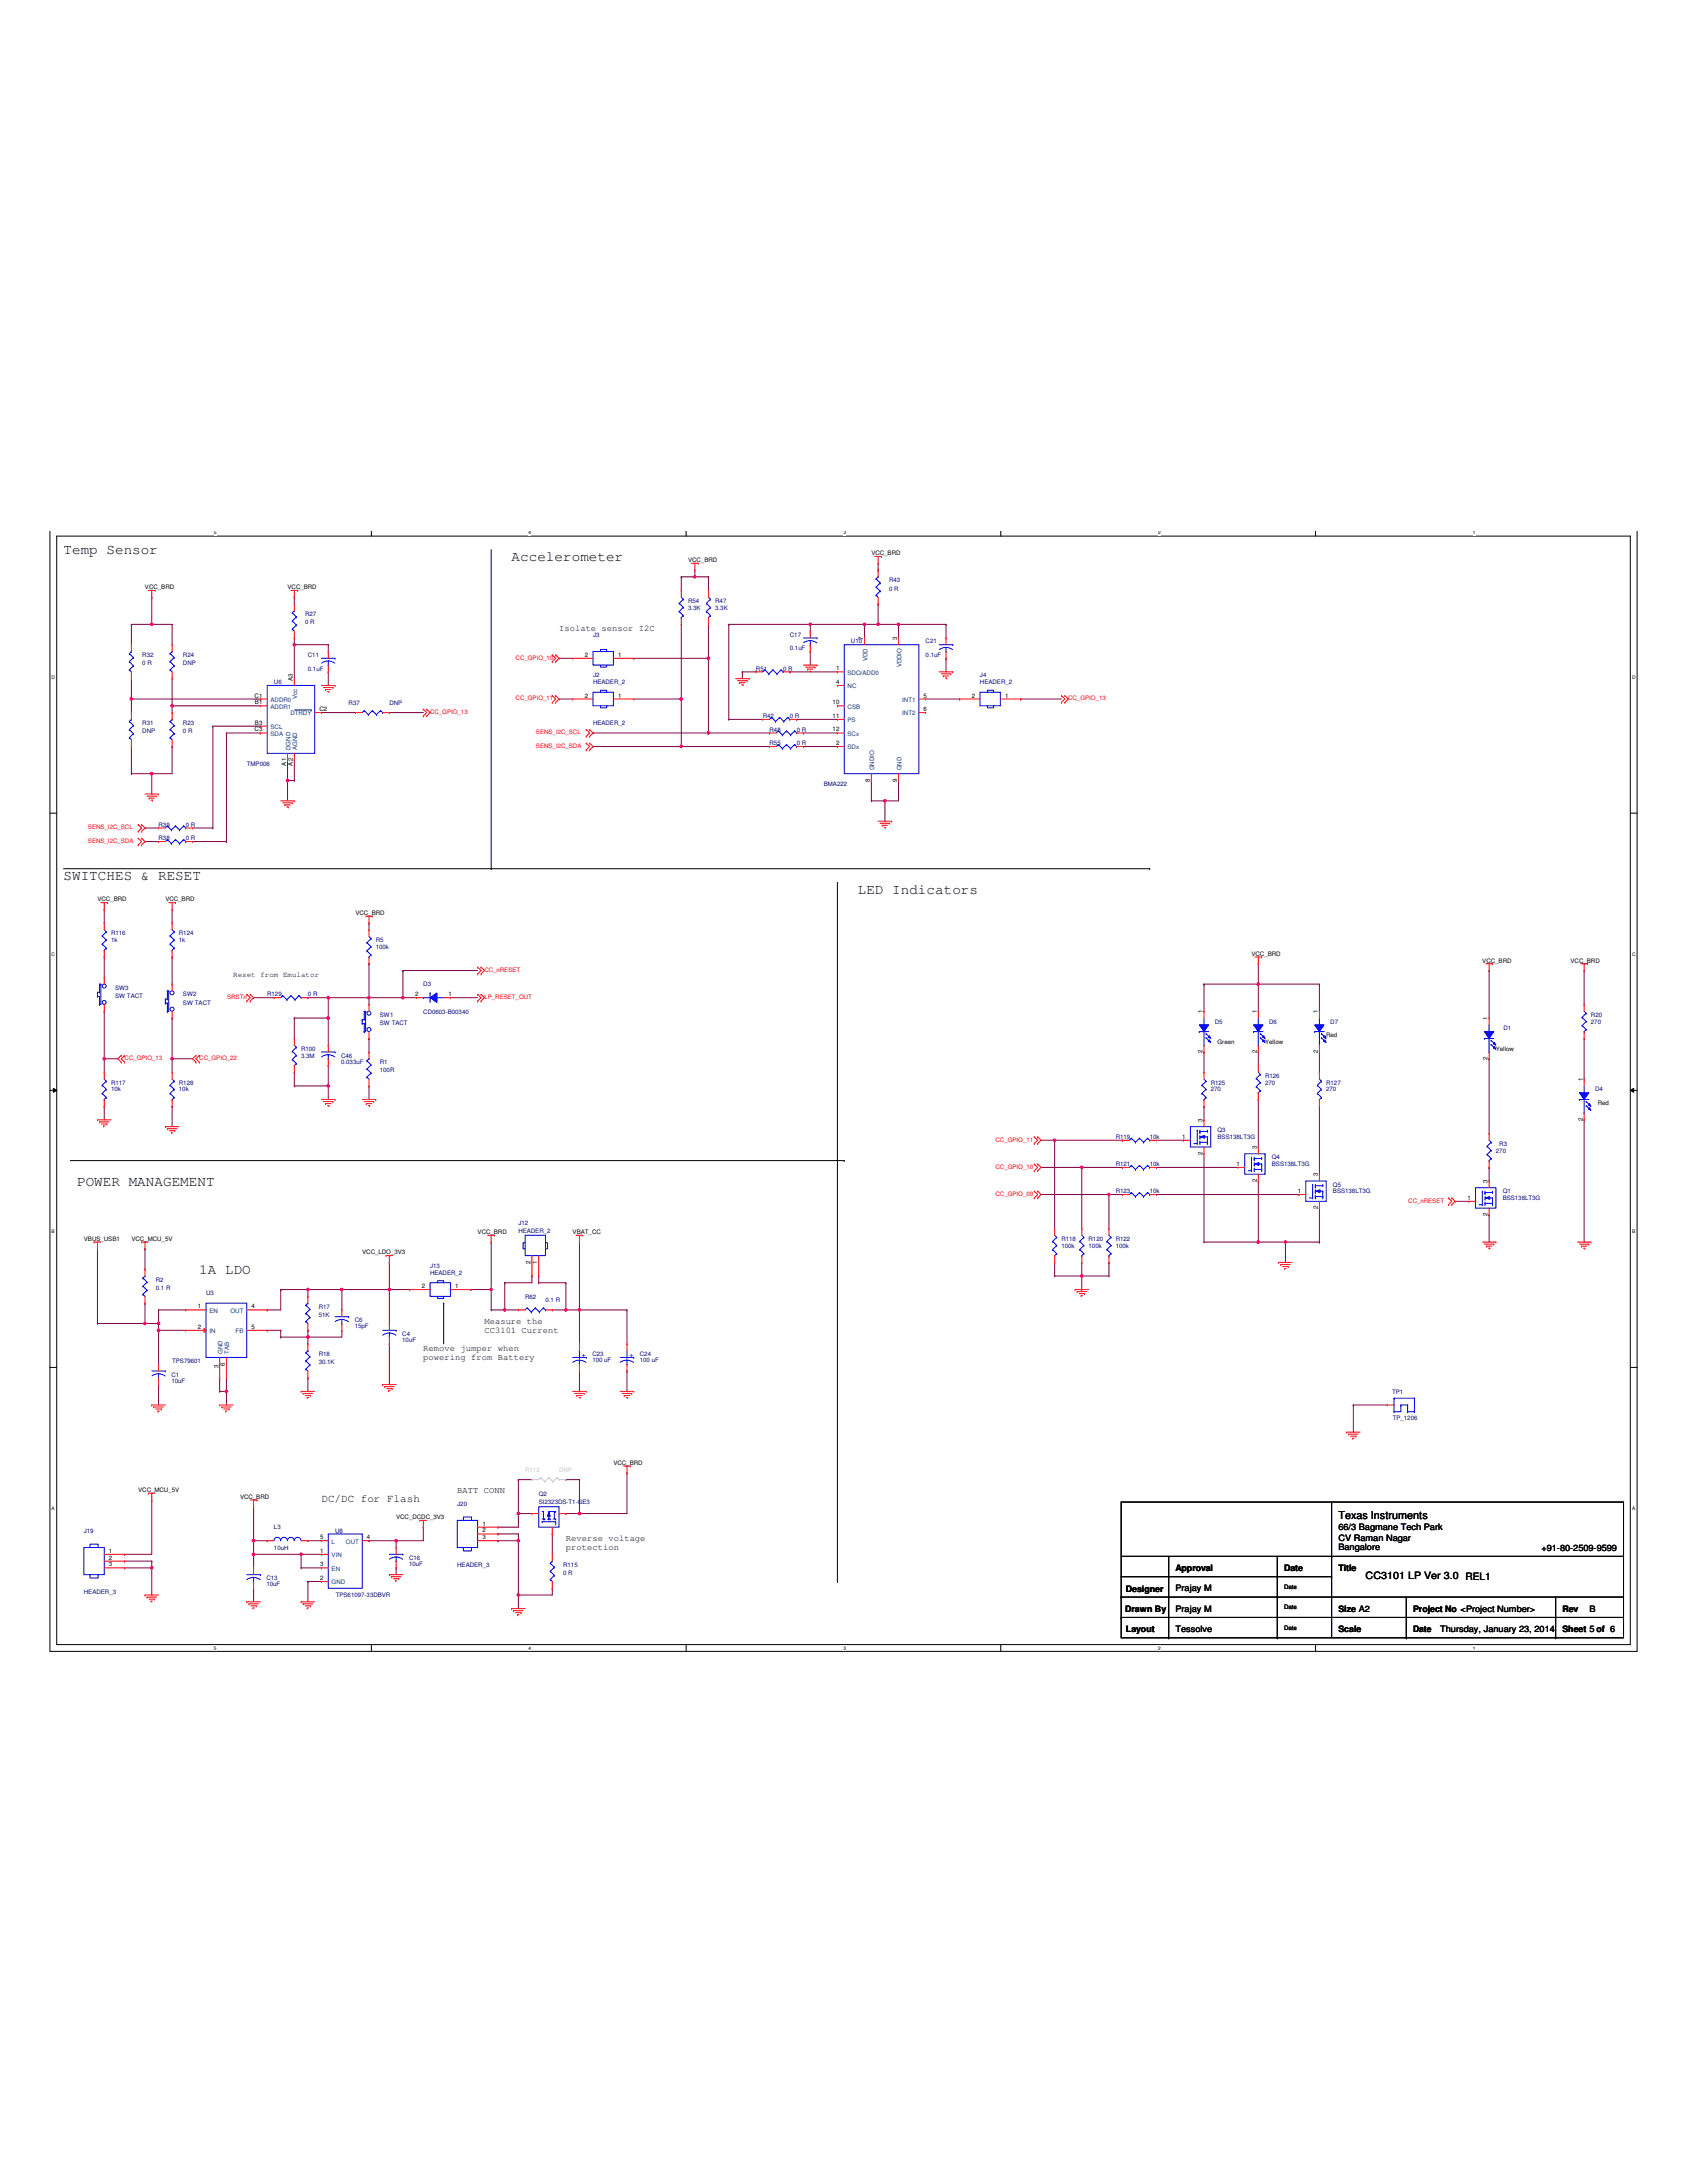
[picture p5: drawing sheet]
<svg xmlns="http://www.w3.org/2000/svg" width="216mm" height="279mm" viewBox="0 0 216 279" stroke-linecap="round" stroke-linejoin="round" font-family="sans-serif">
<defs><g id="words">
<g font-size="1.8">
<text x="8.1" y="70.9">Temp Sensor</text>
<text x="65.5" y="71.8">Accelerometer</text>
<text x="8.1" y="112.6">SWITCHES &amp; RESET</text>
<text x="109.8" y="114.4">LED Indicators</text>
<text x="9.9" y="151.7">POWER MANAGEMENT</text>
<text x="25.5" y="163">1A LDO</text>
</g>
<g font-size="1.4">
<text x="41.1" y="192.2">DC/DC for Flash</text>
<text x="171.3" y="194.4">Texas Instruments</text>
</g>
<text font-size="1.3" x="174.8" y="202.1">CC3101 LP Ver 3.0 REL1</text>
<g font-size="1.1">
<text x="71.6" y="80.8">Isolate sensor I2C</text>
<text x="54.2" y="172.9">Remove jumper when</text>
<text x="62" y="169.4">Measure the</text>
<text x="62" y="170.6">CC3101 Current</text>
<text x="54.2" y="174">powering from Battery</text>
<text x="58.5" y="191.1">BATT CONN</text>
<text x="72.4" y="197.2">Reverse voltage</text>
<text x="171.3" y="195.9">66/3 Bagmane Tech Park</text>
<text x="171.3" y="197.2">CV Raman Nagar</text>
<text x="72.4" y="198.4">protection</text>
<text x="144.1" y="203.7">Designer</text>
<text x="150.4" y="201.1">Approval</text>
<text x="150.4" y="203.7">Prajay M</text>
<text x="164.3" y="201.1">Date</text>
<text x="171.3" y="201.1">Title</text>
<text x="171.3" y="198.4">Bangalore</text>
<text x="197.3" y="198.5">+91-80-2509-9599</text>
<text x="144" y="206.3">Drawn By</text>
<text x="144.1" y="208.9">Layout</text>
<text x="150.4" y="206.3">Prajay M</text>
<text x="150.4" y="208.9">Tessolve</text>
<text x="171.3" y="206.3">Size A2</text>
<text x="171.3" y="208.9">Scale</text>
<text x="180.8" y="206.3">Project No &lt;Project Number&gt;</text>
<text x="180.8" y="208.9">Date</text>
<text x="184.3" y="208.9">Thursday, January 23, 2014</text>
<text x="200" y="208.9">Sheet 5 of 6</text>
<text x="200" y="206.3">Rev</text>
<text x="203.4" y="206.3">B</text>
</g>
<text font-size="1" x="29.8" y="125">Reset from Emulator</text>
<g font-size=".8">
<text x="88.1" y="71.9">VCC_BRD</text>
<text x="111.5" y="71.1">VCC_BRD</text>
<text x="18.6" y="75.4">VCC_BRD</text>
<text x="36.8" y="75.4">VCC_BRD</text>
<text x="110.5" y="81.9" transform="rotate(-90 110.5 81.9)">7</text>
<text x="114.8" y="81.9" transform="rotate(-90 114.8 81.9)">3</text>
<text x="32.6" y="89.3">C1</text>
<text x="37.5" y="87.1" transform="rotate(-90 37.5 87.1)">A3</text>
<text x="74.9" y="89.3">2</text>
<text x="74.9" y="84.1">2</text>
<text x="79.1" y="89.3">1</text>
<text x="79.1" y="84.1">1</text>
<text x="107" y="85.8">1</text>
<text x="107" y="87.5">4</text>
<text x="118.2" y="89.3">5</text>
<text x="124.4" y="89.3">2</text>
<text x="128.6" y="89.3">1</text>
<text x="32.6" y="93.6">C3</text>
<text x="32.6" y="90.1">B1</text>
<text x="32.6" y="92.8">B3</text>
<text x="40.9" y="91">C2</text>
<text x="106.6" y="90.1">10</text>
<text x="106.6" y="91.9">11</text>
<text x="106.6" y="93.6">12</text>
<text x="107" y="95.4">2</text>
<text x="118.2" y="91">6</text>
<text x="36.6" y="98" transform="rotate(-90 36.6 98)">A1</text>
<text x="37.5" y="98" transform="rotate(-90 37.5 98)">A2</text>
<text x="111.3" y="100.1" transform="rotate(-90 111.3 100.1)">8</text>
<text x="114.8" y="100.1" transform="rotate(-90 114.8 100.1)">9</text>
<text x="12.5" y="115.4">VCC_BRD</text>
<text x="21.2" y="115.4">VCC_BRD</text>
<text x="45.5" y="117.1">VCC_BRD</text>
<text x="160.2" y="122.3">VCC_BRD</text>
<text x="189.7" y="123.2">VCC_BRD</text>
<text x="201" y="123.2">VCC_BRD</text>
<text x="53.1" y="127.5">2</text>
<text x="57.4" y="127.5">1</text>
<text x="153.9" y="129.7" transform="rotate(-90 153.9 129.7)">1</text>
<text x="160.8" y="129.7" transform="rotate(-90 160.8 129.7)">1</text>
<text x="168.7" y="129.7" transform="rotate(-90 168.7 129.7)">1</text>
<text x="190.4" y="130.6" transform="rotate(-90 190.4 130.6)">1</text>
<text x="153.9" y="134.8" transform="rotate(-90 153.9 134.8)">2</text>
<text x="155.8" y="133.6">Green</text>
<text x="160.8" y="134.8" transform="rotate(-90 160.8 134.8)">2</text>
<text x="161.9" y="133.6">Yellow</text>
<text x="168.7" y="134.8" transform="rotate(-90 168.7 134.8)">2</text>
<text x="169.7" y="132.7">Red</text>
<text x="190.4" y="135.7" transform="rotate(-90 190.4 135.7)">2</text>
<text x="191.4" y="134.5">Yellow</text>
<text x="153.9" y="143.6" transform="rotate(-90 153.9 143.6)">3</text>
<text x="202.5" y="143.5" transform="rotate(-90 202.5 143.5)">2</text>
<text x="202.5" y="138.4" transform="rotate(-90 202.5 138.4)">1</text>
<text x="204.5" y="141.4">Red</text>
<text x="151.3" y="145.8">1</text>
<text x="153.9" y="147.9" transform="rotate(-90 153.9 147.9)">2</text>
<text x="158.3" y="149.2">1</text>
<text x="160.8" y="147.1" transform="rotate(-90 160.8 147.1)">3</text>
<text x="160.8" y="151.3" transform="rotate(-90 160.8 151.3)">2</text>
<text x="166.1" y="152.7">1</text>
<text x="168.7" y="154.8" transform="rotate(-90 168.7 154.8)">2</text>
<text x="168.7" y="150.5" transform="rotate(-90 168.7 150.5)">3</text>
<text x="187.8" y="153.6">1</text>
<text x="190.4" y="155.7" transform="rotate(-90 190.4 155.7)">2</text>
<text x="190.4" y="151.4" transform="rotate(-90 190.4 151.4)">3</text>
<text x="10.7" y="158.8">VBUS_USB1</text>
<text x="16.8" y="158.8">VCC_MCU_5V</text>
<text x="46.4" y="160.5">VCC_LDO_3V3</text>
<text x="61.1" y="157.9">VCC_BRD</text>
<text x="67.9" y="161.8" transform="rotate(-90 67.9 161.8)">2</text>
<text x="68.8" y="161.8" transform="rotate(-90 68.8 161.8)">1</text>
<text x="73.3" y="157.9">VBAT_CC</text>
<text x="25.3" y="167.5">1</text>
<text x="32.2" y="167.5">4</text>
<text x="54" y="164.9">2</text>
<text x="58.3" y="164.9">1</text>
<text x="25.3" y="170.1">2</text>
<text x="32.2" y="170.1">5</text>
<text x="28" y="175" transform="rotate(-90 28 175)">3</text>
<text x="28.8" y="174.8" transform="rotate(-90 28.8 174.8)">6</text>
<text x="17.7" y="191">VCC_MCU_5V</text>
<text x="30.7" y="191.8">VCC_BRD</text>
<text x="78.5" y="187.5">VCC_BRD</text>
<text x="41" y="197">5</text>
<text x="47" y="197">4</text>
<text x="50.7" y="194.4">VCC_DCDC_3V3</text>
<text x="61.7" y="195.3">1</text>
<text x="61.7" y="196.1">2</text>
<text x="61.7" y="197">3</text>
<text x="13.9" y="198.7">1</text>
<text x="13.9" y="199.6">2</text>
<text x="13.9" y="200.5">3</text>
<text x="41" y="198.7">1</text>
<text x="41" y="200.5">3</text>
<text x="41" y="202.2">2</text>
<text x="164.3" y="203.4">Date</text>
<text x="164.3" y="206">Date</text>
<text x="164.3" y="208.6">Date</text>
</g>
<g font-size=".8" fill="#000080">
<text x="88.1" y="77.1">R54</text>
<text x="91.5" y="77.1">R47</text>
<text x="113.8" y="74.5">R43</text>
<text x="113.8" y="75.6">0 R</text>
<text x="39.1" y="78.9">R27</text>
<text x="39.1" y="79.9">0 R</text>
<text x="75.9" y="81.5">J3</text>
<text x="88.1" y="78">3.3K</text>
<text x="91.5" y="78">3.3K</text>
<text x="101.1" y="81.5">C17</text>
<text x="101.1" y="83.2">0.1uF</text>
<text x="108.9" y="82.4">U10</text>
<text x="118.5" y="82.4">C21</text>
<text x="18.2" y="84.1">R32</text>
<text x="18.2" y="85.1">0 R</text>
<text x="23.4" y="84.1">R24</text>
<text x="23.4" y="85.1">DNP</text>
<text x="35.1" y="87.6">U6</text>
<text x="39.4" y="84.1">C11</text>
<text x="39.4" y="85.8">0.1uF</text>
<text x="75.9" y="86.7">J2</text>
<text x="75.9" y="87.6">HEADER_2</text>
<text x="96.7" y="85.8">R51</text>
<text x="100.2" y="85.8">0 R</text>
<text x="118.5" y="84.1">0.1uF</text>
<text x="125.4" y="86.7">J4</text>
<text x="125.4" y="87.6">HEADER_2</text>
<text x="18.2" y="92.8">R31</text>
<text x="18.2" y="93.8">DNP</text>
<text x="23.4" y="92.8">R23</text>
<text x="23.4" y="93.8">0 R</text>
<text x="44.6" y="90.2">R37</text>
<text x="49.8" y="90.2">DNP</text>
<text x="75.9" y="92.8">HEADER_2</text>
<text x="97.6" y="91.9">R42</text>
<text x="98.5" y="93.7">R48</text>
<text x="98.5" y="95.4">R55</text>
<text x="101.1" y="91.9">0 R</text>
<text x="102" y="93.7">0 R</text>
<text x="102" y="95.4">0 R</text>
<text x="31.6" y="98">TMP006</text>
<text x="105.4" y="100.6">BMA222</text>
<text x="20.3" y="107.6">R38</text>
<text x="20.3" y="105.8">R39</text>
<text x="23.8" y="107.6">0 R</text>
<text x="23.8" y="105.8">0 R</text>
<text x="14.2" y="119.7">R116</text>
<text x="22.9" y="119.7">R124</text>
<text x="14.2" y="120.6">1k</text>
<text x="22.9" y="120.6">1k</text>
<text x="48.1" y="120.6">R5</text>
<text x="48.1" y="121.5">100k</text>
<text x="14.7" y="126.7">SW3</text>
<text x="14.7" y="127.7">SW TACT</text>
<text x="23.4" y="127.5">SW2</text>
<text x="23.4" y="128.6">SW TACT</text>
<text x="34.2" y="127.5">R129</text>
<text x="39.4" y="127.5">0 R</text>
<text x="48.6" y="130.1">SW1</text>
<text x="48.6" y="131.2">SW TACT</text>
<text x="54.2" y="126.2">D3</text>
<text x="54.2" y="129.8">CD0603-B00340</text>
<text x="155.5" y="131">D5</text>
<text x="162.4" y="131">D6</text>
<text x="170.2" y="131">D7</text>
<text x="192.4" y="131.9">D1</text>
<text x="203.6" y="130.1">R20</text>
<text x="203.6" y="131">270</text>
<text x="38.5" y="134.5">R100</text>
<text x="38.5" y="135.4">3.3M</text>
<text x="43.7" y="135.4">C46</text>
<text x="43.7" y="136.1">0.033uF</text>
<text x="48.6" y="136.2">R1</text>
<text x="48.6" y="137.3">100R</text>
<text x="161.9" y="138">R126</text>
<text x="14.2" y="138.8">R117</text>
<text x="14.2" y="139.7">10k</text>
<text x="22.9" y="138.8">R128</text>
<text x="22.9" y="139.7">10k</text>
<text x="155" y="138.8">R125</text>
<text x="155" y="139.7">270</text>
<text x="161.9" y="138.8">270</text>
<text x="169.7" y="138.8">R127</text>
<text x="169.7" y="139.7">270</text>
<text x="204.1" y="139.7">D4</text>
<text x="142.8" y="149.3">R121</text>
<text x="142.8" y="145.8">R119</text>
<text x="147.1" y="149.3">10k</text>
<text x="147.1" y="145.8">10k</text>
<text x="155.8" y="144.9">Q3</text>
<text x="155.8" y="145.8">BSS138LT3G</text>
<text x="162.8" y="148.4">Q4</text>
<text x="162.8" y="149.3">BSS138LT3G</text>
<text x="191.4" y="147.5">270</text>
<text x="191.9" y="146.6">R3</text>
<text x="142.8" y="152.7">R123</text>
<text x="147.1" y="152.7">10k</text>
<text x="170.6" y="151.9">Q5</text>
<text x="170.6" y="152.7">BSS138LT3G</text>
<text x="192.3" y="152.7">Q1</text>
<text x="192.3" y="153.6">BSS138LT3G</text>
<text x="66.3" y="156.7">J12</text>
<text x="66.3" y="157.8">HEADER_2</text>
<text x="135.8" y="158.8">R118</text>
<text x="135.8" y="159.7">100k</text>
<text x="139.3" y="158.8">R120</text>
<text x="139.3" y="159.7">100k</text>
<text x="142.8" y="158.8">R122</text>
<text x="142.8" y="159.7">100k</text>
<text x="19.9" y="164">R2</text>
<text x="19.9" y="165.1">0.1 R</text>
<text x="26.4" y="165.8">U3</text>
<text x="40.8" y="167.5">R17</text>
<text x="55" y="162.3">J13</text>
<text x="55" y="163.2">HEADER_2</text>
<text x="67.2" y="166.2">R62</text>
<text x="69.8" y="166.6">0.1 R</text>
<text x="40.8" y="168.5">51K</text>
<text x="40.8" y="173.6">R18</text>
<text x="45.4" y="169.2">C6</text>
<text x="45.4" y="170">15pF</text>
<text x="51.5" y="171">C4</text>
<text x="51.5" y="171.8">10uF</text>
<text x="75.8" y="173.6">C23</text>
<text x="81.9" y="173.6">C24</text>
<text x="21.9" y="176.2">C1</text>
<text x="21.9" y="177">10uF</text>
<text x="22" y="174.4">TPS79601</text>
<text x="40.8" y="174.6">30.1K</text>
<text x="75.8" y="174.4">100 uF</text>
<text x="81.9" y="174.4">100 uF</text>
<text x="178.2" y="178.4">TP1</text>
<text x="178.2" y="181.7">TP_1206</text>
<text x="68.9" y="191.5">Q2</text>
<text x="10.7" y="196.3">J19</text>
<text x="35.1" y="195.7">L3</text>
<text x="42.9" y="196.2">U8</text>
<text x="58.5" y="192.8">J20</text>
<text x="68.9" y="192.5">SI2323DS-T1-GE3</text>
<text x="10.7" y="204">HEADER_3</text>
<text x="34.1" y="202.3">C13</text>
<text x="34.1" y="203">10uF</text>
<text x="35.1" y="198.4">10uH</text>
<text x="52.3" y="199.6">C16</text>
<text x="52.3" y="200.4">10uF</text>
<text x="58.5" y="200.5">HEADER_3</text>
<text x="72.1" y="200.5">R115</text>
<text x="72.1" y="201.6">0 R</text>
<text x="43" y="204.3">TPS61097-33DBVR</text>
</g>
<g font-size=".8" fill="#004080">
<text x="34.6" y="89.8">ADDR0</text>
<text x="38" y="89.5" transform="rotate(-90 38 89.5)">Vcc</text>
<text x="108.5" y="86.4">SDO/ADD0</text>
<text x="108.5" y="88.1">NC</text>
<text x="111" y="84.6" transform="rotate(-90 111 84.6)">VDD</text>
<text x="115.4" y="85.4" transform="rotate(-90 115.4 85.4)">VDDIO</text>
<text x="115.5" y="89.8">INT1</text>
<text x="34.6" y="90.7">ADDR1</text>
<text x="34.6" y="93.3">SCL</text>
<text x="34.6" y="94.2">SDA</text>
<text x="37.2" y="96" transform="rotate(-90 37.2 96)">DGND</text>
<text x="37.2" y="91.6">DTRDY</text>
<text x="38" y="96" transform="rotate(-90 38 96)">AGND</text>
<text x="108.5" y="95.9">SDx</text>
<text x="108.5" y="90.7">CSB</text>
<text x="108.5" y="92.4">PS</text>
<text x="108.5" y="94.2">SCx</text>
<text x="115.5" y="91.6">INT2</text>
<text x="111.9" y="98.6" transform="rotate(-90 111.9 98.6)">GNDIO</text>
<text x="115.4" y="98.6" transform="rotate(-90 115.4 98.6)">GND</text>
<text x="26.8" y="170.6">IN</text>
<text x="26.8" y="168">EN</text>
<text x="28.5" y="173.3" transform="rotate(-90 28.5 173.3)">GND</text>
<text x="29.3" y="173.3" transform="rotate(-90 29.3 173.3)">TAB</text>
<text x="29.5" y="168">OUT</text>
<text x="30.2" y="170.6">FB</text>
<text x="42.4" y="197.6">L</text>
<text x="44.3" y="197.6">OUT</text>
<text x="42.4" y="199.3">VIN</text>
<text x="42.4" y="201">EN</text>
<text x="42.4" y="202.8">GND</text>
</g>
<g font-size=".8" fill="#f00">
<text x="66" y="84.4">CC_GPIO_10</text>
<text x="66" y="89.7">CC_GPIO_11</text>
<text x="136.7" y="89.7">CC_GPIO_13</text>
<text x="55" y="91.4">CC_GPIO_13</text>
<text x="68.6" y="94">SENS_I2C_SCL</text>
<text x="68.6" y="95.7">SENS_I2C_SDA</text>
<text x="11.3" y="106.2">SENS_I2C_SCL</text>
<text x="11.3" y="107.9">SENS_I2C_SDA</text>
<text x="62" y="124.4">CC_nRESET</text>
<text x="29.1" y="127.9">SRSTn</text>
<text x="62" y="127.9">LP_RESET_OUT</text>
<text x="15.9" y="135.7">CC_GPIO_13</text>
<text x="25.5" y="135.7">CC_GPIO_22</text>
<text x="127.4" y="146.1">CC_GPIO_11</text>
<text x="127.4" y="149.6">CC_GPIO_10</text>
<text x="127.4" y="153.1">CC_GPIO_09</text>
<text x="180.2" y="153.9">CC_nRESET</text>
</g>
<g font-size=".8" fill="#00f">
<text x="74.4" y="173.7">+</text>
<text x="80.5" y="173.7">+</text>
</g>
<g font-size=".6">
<text x="27.4" y="68.4">5</text>
<text x="67.7" y="68.4">4</text>
<text x="107.9" y="68.4">3</text>
<text x="148.2" y="68.4">2</text>
<text x="188.5" y="68.4">1</text>
<text x="6.6" y="86.9">D</text>
<text x="208.9" y="86.9">D</text>
<text x="6.6" y="122.4">C</text>
<text x="208.9" y="122.4">C</text>
<text x="6.6" y="157.8">B</text>
<text x="208.9" y="157.8">B</text>
<text x="6.6" y="193.3">A</text>
<text x="208.9" y="193.3">A</text>
<text x="27.4" y="211.1">5</text>
<text x="67.7" y="211.1">4</text>
<text x="107.9" y="211.1">3</text>
<text x="148.2" y="211.1">2</text>
<text x="188.5" y="211.1">1</text>
</g>
</g></defs>
<path d="M6.4 68v143.4h203.1v-143.4M7.3 68.6h201.3v141.9h-201.3z" fill="none" stroke="#000" stroke-width=".13"/>
<g fill="#fff">
<path d="M27.4 68h.3v.5h-.3z"/>
<path d="M27.4 210.6h.3v.7h-.3z"/>
</g>
<path d="M47.5 68v.6M47.5 210.5v.9" fill="none" stroke="#000" stroke-width=".13"/>
<g fill="#fff">
<path d="M67.7 68h.3v.5h-.3z"/>
<path d="M67.7 210.6h.3v.7h-.3z"/>
</g>
<path d="M87.8 68v.6M87.8 210.5v.9" fill="none" stroke="#000" stroke-width=".13"/>
<g fill="#fff">
<path d="M107.9 68h.4v.5h-.4z"/>
<path d="M107.9 210.6h.4v.7h-.4z"/>
</g>
<path d="M128.1 68v.6M128.1 210.5v.9" fill="none" stroke="#000" stroke-width=".13"/>
<g fill="#fff">
<path d="M148.2 68h.3v.5h-.3z"/>
<path d="M148.2 210.6h.3v.7h-.3z"/>
</g>
<path d="M168.4 68v.6M168.4 210.5v.9" fill="none" stroke="#000" stroke-width=".13"/>
<g fill="#fff">
<path d="M188.5 68h.3v.5h-.3z"/>
<path d="M188.5 210.6h.3v.7h-.3z"/>
<path d="M6.6 86.3h.4v.7h-.4z"/>
<path d="M208.9 86.3h.4v.7h-.4z"/>
<path d="M6.6 121.8h.4v.7h-.4z"/>
<path d="M208.9 121.8h.4v.7h-.4z"/>
</g>
<path d="M6.4 104.1h.9M208.6 104.1h.9" fill="none" stroke="#000" stroke-width=".13"/>
<g fill="#fff">
<path d="M6.6 157.3h.4v.7h-.4z"/>
<path d="M208.9 157.3h.4v.7h-.4z"/>
</g>
<path d="M6.4 139.6h.9M6.8 139.3l.5 .3-.5 .2zM208.6 139.6l.5-.3v.5zM208.6 139.6h.9" fill="none" stroke="#000" stroke-width=".13"/>
<path d="M6.8 139.3l.5 .3-.5 .2zM208.6 139.6l.5-.3v.5z" fill="#000"/>
<g fill="#fff">
<path d="M6.6 192.7h.4v.7h-.4z"/>
<path d="M208.9 192.7h.4v.7h-.4z"/>
</g>
<path d="M62.9 70.4v40.8M8.1 111.2h139M62.9 111.2h.1M107.2 112.9v89.5M147.1 111.2h.1M9 148.5h99M108 148.5h.1M6.4 175h.9M56.8 166.8h.1M56.8 166.8v5.2M208.6 175h.9M107.2 202.4h.1" fill="none" stroke="#000" stroke-width=".13"/>
<path d="M110.6 79.9h.1M110.6 79.9v1.7M112.4 77.3h.1M112.4 77.3v2.6h-1.8" fill="none" stroke="#800040" stroke-width=".13"/>
<circle cx="110.6" cy="79.9" r=".17" fill="#f0f"/>
<circle cx="110.6" cy="79.9" r=".17" fill="none" stroke="#f0f" stroke-width=".13"/>
<path d="M112.4 79.9h.1M112.4 79.9h2.6" fill="none" stroke="#800040" stroke-width=".13"/>
<circle cx="115" cy="79.9" r=".17" fill="#f0f"/>
<circle cx="115" cy="79.9" r=".17" fill="none" stroke="#f0f" stroke-width=".13"/>
<circle cx="112.4" cy="79.9" r=".17" fill="#f0f"/>
<circle cx="112.4" cy="79.9" r=".17" fill="none" stroke="#f0f" stroke-width=".13"/>
<g fill="none" stroke="#800040" stroke-width=".13">
<path d="M37.7 76.4h.1M37.7 76.4v.9M115 79.9h.1M115 79.9v1.7M121.1 79.9h.1M121.1 79.9v1.7M37.7 81.6h.1M37.7 82.5h.1M37.7 81.6v5.3M37.7 82.5h4.3M42 82.5h.1M42 86h.1"/>
<path d="M42 82.5v.9M42 86v1.7M121.1 84.3h.1M121.1 84.3v1.7"/>
</g>
<circle cx="37.7" cy="82.5" r=".17" fill="#f0f"/>
<circle cx="37.7" cy="82.5" r=".17" fill="none" stroke="#f0f" stroke-width=".13"/>
<g fill="none" stroke="#800040" stroke-width=".13">
<path d="M93.3 79.9h.1M93.3 79.9h17.3M93.3 79.9v12.2M103.7 79.9h.1M103.7 79.9v.9M115 79.9h.1M115 79.9h6.1M93.3 92.1h.1M93.3 92.1h4.3M95 86h.1M95 86h1.7M95 86v.9"/>
<path d="M101.1 86h.1M101.1 86h6.1M102 92.1h.1M102 92.1h5.2M103.7 83.4h.1M103.7 83.4v1.7"/>
</g>
<circle cx="103.7" cy="79.9" r=".17" fill="#f0f"/>
<circle cx="103.7" cy="79.9" r=".17" fill="none" stroke="#f0f" stroke-width=".13"/>
<path d="M102.8 93.8h.1M102.8 95.5h.1M102.8 93.8h4.4M102.8 95.5h4.4M111.5 99.9h.1M111.5 99.9v2.6M115 99.9h.1M115 99.9v2.6M111.5 102.5h.1M111.5 102.5h1.8M113.3 102.5h.1M113.3 102.5v2.6" fill="none" stroke="#800040" stroke-width=".13"/>
<circle cx="113.2" cy="102.5" r=".17" fill="#f0f"/>
<circle cx="113.2" cy="102.5" r=".17" fill="none" stroke="#f0f" stroke-width=".13"/>
<path d="M16.8 79.9h.1M16.8 79.9v2.6M16.8 79.9h5.2M19.4 76.4h.1M19.4 79.9h.1M19.4 76.4v3.5M22 79.9h.1M22 79.9v2.6M36.8 97.3h.1M36.8 97.3v2.6M113.3 102.5h.1M113.3 102.5h1.7" fill="none" stroke="#800040" stroke-width=".13"/>
<circle cx="19.4" cy="79.9" r=".17" fill="#f0f"/>
<circle cx="19.4" cy="79.9" r=".17" fill="none" stroke="#f0f" stroke-width=".13"/>
<path d="M16.8 89.5h.1M16.8 95.5h.1M16.8 99h.1M16.8 86.9v2.6M16.8 95.5v3.5M19.4 99h.1M19.4 99v2.6M22 90.3h.1M22 95.5h.1M22 86.9v3.4M22 95.5v3.5h-5.2" fill="none" stroke="#800040" stroke-width=".13"/>
<circle cx="19.4" cy="99" r=".17" fill="#f0f"/>
<circle cx="19.4" cy="99" r=".17" fill="none" stroke="#f0f" stroke-width=".13"/>
<path d="M36.8 99.9h.1M36.8 99.9v2.6" fill="none" stroke="#800040" stroke-width=".13"/>
<circle cx="36.8" cy="99.9" r=".17" fill="#f0f"/>
<circle cx="36.8" cy="99.9" r=".17" fill="none" stroke="#f0f" stroke-width=".13"/>
<path d="M16.8 89.5h16.5M33.3 89.5h.1" fill="none" stroke="#800040" stroke-width=".13"/>
<circle cx="16.8" cy="89.5" r=".17" fill="#f0f"/>
<circle cx="16.8" cy="89.5" r=".17" fill="none" stroke="#f0f" stroke-width=".13"/>
<path d="M16.8 89.5h.1M16.8 89.5v1.7M22 90.3h.1M22 90.3h11.3" fill="none" stroke="#800040" stroke-width=".13"/>
<circle cx="22" cy="90.3" r=".17" fill="#f0f"/>
<circle cx="22" cy="90.3" r=".17" fill="none" stroke="#f0f" stroke-width=".13"/>
<path d="M22 91.2h.1M22 90.3v.9M75.9 93.8h.1M75.9 93.8h14.8" fill="none" stroke="#800040" stroke-width=".13"/>
<circle cx="90.7" cy="93.8" r=".17" fill="#f0f"/>
<circle cx="90.7" cy="93.8" r=".17" fill="none" stroke="#f0f" stroke-width=".13"/>
<path d="M75.9 95.5h.1M75.9 95.5h11.3" fill="none" stroke="#800040" stroke-width=".13"/>
<circle cx="87.2" cy="95.5" r=".17" fill="#f0f"/>
<circle cx="87.2" cy="95.5" r=".17" fill="none" stroke="#f0f" stroke-width=".13"/>
<g fill="none" stroke="#800040" stroke-width=".13">
<path d="M112.4 73h.1M112.4 72.1v.9M27.2 92.9h.1M27.2 92.9v13.1M27.2 92.9h6.1M29 93.8h.1M29 93.8v13.9M29 93.8h4.3M33.3 92.9h.1M33.3 93.8h.1M36.8 99.9h.1M36.8 99.9h.9"/>
<path d="M37.7 99.9h.1M37.7 97.3v2.6M41.1 91.2h4.4M45.5 91.2h.1M118.5 89.5h4.3M122.8 89.5h.1M18.6 107.7h.1M18.6 106h.1M18.6 107.7h1.7M18.6 106h1.7M24.6 107.7h4.4M24.6 106h2.6"/>
<path d="M27.2 106h.1M29 107.7h.1M202.7 132.9h.1M202.7 124.2h.1M202.7 124.2v4.4M202.7 132.9v5.2M74.2 159h.1M74.2 159v8.7M202.7 143.3h.1M202.7 143.3v15.7M62.9 167.7h.1M62.9 167.7h1.7"/>
<path d="M70.7 167.7h.1M70.7 167.7h1.7"/>
</g>
<circle cx="74.2" cy="167.7" r=".17" fill="#f0f"/>
<circle cx="74.2" cy="167.7" r=".17" fill="none" stroke="#f0f" stroke-width=".13"/>
<path d="M20.3 169.4h.1M20.3 169.4v.9M74.2 175.5h.1M74.2 175.5v2.6" fill="none" stroke="#800040" stroke-width=".13"/>
<circle cx="20.3" cy="170.3" r=".17" fill="#f0f"/>
<circle cx="20.3" cy="170.3" r=".17" fill="none" stroke="#f0f" stroke-width=".13"/>
<path d="M20.3 167.7h.1M20.3 170.3h.1M20.3 167.7h3.5M20.3 167.7v1.7M20.3 170.3h3.5M28.1 176.3h.1M28.1 178.1h.1M28.1 176.3v1.8M28.1 178.1h.9" fill="none" stroke="#800040" stroke-width=".13"/>
<circle cx="29" cy="178.1" r=".17" fill="#f0f"/>
<circle cx="29" cy="178.1" r=".17" fill="none" stroke="#f0f" stroke-width=".13"/>
<path d="M29 176.3h.1M29 178.1h.1M29 176.3v3.5M34.2 167.7h.1M35.9 165.1h.1M35.9 165.1v2.6h-1.7M35.9 165.1h7.8M39.4 170.3h.1M39.4 165.1h.1M39.4 165.1v.8M39.4 170.3v.8" fill="none" stroke="#800040" stroke-width=".13"/>
<circle cx="39.4" cy="165" r=".17" fill="#f0f"/>
<circle cx="39.4" cy="165" r=".17" fill="none" stroke="#f0f" stroke-width=".13"/>
<path d="M34.2 170.3h.1M34.2 170.3h1.7M35.9 170.3h.1M35.9 171.1h.1M35.9 170.3v.8M35.9 171.1h3.5M39.4 171.1h.1M39.4 171.1v.9" fill="none" stroke="#800040" stroke-width=".13"/>
<circle cx="39.4" cy="171.1" r=".17" fill="#f0f"/>
<circle cx="39.4" cy="171.1" r=".17" fill="none" stroke="#f0f" stroke-width=".13"/>
<path d="M39.4 176.3h.1M39.4 176.3v1.8M43.7 165.1h.1M43.7 165.1v2.6" fill="none" stroke="#800040" stroke-width=".13"/>
<circle cx="43.7" cy="165" r=".17" fill="#f0f"/>
<circle cx="43.7" cy="165" r=".17" fill="none" stroke="#f0f" stroke-width=".13"/>
<path d="M39.4 171.1h.1M43.7 170.3h.1M43.7 165.1h.1M43.7 170.3v.8h-4.3M43.7 165.1h6.1M49.8 165.1h.1M49.8 165.1v4.3" fill="none" stroke="#800040" stroke-width=".13"/>
<circle cx="49.8" cy="165" r=".17" fill="#f0f"/>
<circle cx="49.8" cy="165" r=".17" fill="none" stroke="#f0f" stroke-width=".13"/>
<g fill="none" stroke="#800040" stroke-width=".13">
<path d="M81.1 84.3h.1M81.1 84.3h9.6M87.2 89.5h.1M87.2 89.5v6M90.7 84.3h.1M90.7 84.3v9.5h7.8M98.5 93.8h.1M62.9 159h.1M62.9 159v6.1M20.3 170.3h.1M20.3 177.2h.1M20.3 170.3v4.3"/>
<path d="M20.3 177.2v2.6M49.8 172h.1M49.8 161.6h.1M49.8 161.6v3.5M49.8 172v5.2M173.2 179.8h.1M173.2 179.8h4.3M173.2 179.8v3.5"/>
</g>
<circle cx="87.2" cy="89.5" r=".17" fill="#f0f"/>
<circle cx="87.2" cy="89.5" r=".17" fill="none" stroke="#f0f" stroke-width=".13"/>
<g fill="none" stroke="#800040" stroke-width=".13">
<path d="M71.6 84.3h.1M71.6 89.5h.1M71.6 89.5h1.7M71.6 84.3h1.7M81.1 89.5h6.1M87.2 89.5h.1M87.2 95.5h.1M87.2 95.5h11.3M64.6 164.2h.1M64.6 164.2v3.5M68.1 163.3h.1M68.1 163.3v.9"/>
<path d="M68.9 163.3h.1M68.9 163.3v.9M63.7 196.3h.1M63.7 195.5h.1M63.7 196.3h2.6M63.7 195.5h2.6M66.3 196.3h.1M66.3 196.3v.9"/>
</g>
<circle cx="64.6" cy="167.7" r=".17" fill="#f0f"/>
<circle cx="64.6" cy="167.7" r=".17" fill="none" stroke="#f0f" stroke-width=".13"/>
<path d="M64.6 164.2h.1M64.6 167.7h.1M64.6 164.2h3.5M64.6 167.7h1.7M68.9 164.2h.1M68.9 164.2h3.5M72.4 164.2h.1M72.4 164.2v3.5" fill="none" stroke="#800040" stroke-width=".13"/>
<circle cx="72.4" cy="167.7" r=".17" fill="#f0f"/>
<circle cx="72.4" cy="167.7" r=".17" fill="none" stroke="#f0f" stroke-width=".13"/>
<path d="M49.8 91.2h.1M49.8 91.2h4.4M18.6 159.8h.1M18.6 159.8v2.6M18.6 166.8h.1M18.6 169.4h.1M18.6 166.8v2.6M18.6 169.4h1.7M72.4 167.7h.1M72.4 167.7h1.8" fill="none" stroke="#800040" stroke-width=".13"/>
<circle cx="20.3" cy="169.4" r=".17" fill="#f0f"/>
<circle cx="20.3" cy="169.4" r=".17" fill="none" stroke="#f0f" stroke-width=".13"/>
<circle cx="18.5" cy="169.4" r=".17" fill="#f0f"/>
<circle cx="18.5" cy="169.4" r=".17" fill="none" stroke="#f0f" stroke-width=".13"/>
<path d="M66.3 193.7h.1M66.3 193.7h1.8M66.3 193.7v1.8" fill="none" stroke="#800040" stroke-width=".13"/>
<circle cx="66.3" cy="193.7" r=".17" fill="#f0f"/>
<circle cx="66.3" cy="193.7" r=".17" fill="none" stroke="#f0f" stroke-width=".13"/>
<path d="M70.7 196.3h.1M70.7 196.3v2.6M72.4 193.7h.1M72.4 193.7h1.8M80.2 188.5h.1M80.2 188.5v5.2M66.3 204.1h.1M66.3 204.1v1.8M70.7 203.3h.1M70.7 203.3v.8h-4.4" fill="none" stroke="#800040" stroke-width=".13"/>
<circle cx="74.2" cy="193.7" r=".17" fill="#f0f"/>
<circle cx="74.2" cy="193.7" r=".17" fill="none" stroke="#f0f" stroke-width=".13"/>
<g fill="none" stroke="#800040" stroke-width=".13">
<path d="M32.5 198.9h.1M32.5 198.9h6M39.4 197.2h.1M39.4 197.2h1.7M66.3 189.4h.1M66.3 189.4h1.8M66.3 189.4v4.3M72.4 189.4h.1M72.4 189.4h1.8M74.2 189.4h.1M74.2 193.7h.1M74.2 189.4v4.3"/>
<path d="M74.2 193.7h6"/>
</g>
<circle cx="38.5" cy="198.9" r=".17" fill="#f0f"/>
<circle cx="38.5" cy="198.9" r=".17" fill="none" stroke="#f0f" stroke-width=".13"/>
<circle cx="32.4" cy="198.9" r=".17" fill="#f0f"/>
<circle cx="32.4" cy="198.9" r=".17" fill="none" stroke="#f0f" stroke-width=".13"/>
<path d="M32.5 192.9h.1M32.5 192.9v4.3" fill="none" stroke="#800040" stroke-width=".13"/>
<circle cx="32.4" cy="197.2" r=".17" fill="#f0f"/>
<circle cx="32.4" cy="197.2" r=".17" fill="none" stroke="#f0f" stroke-width=".13"/>
<path d="M32.5 197.2h.1M32.5 197.2h1.7M32.5 197.2v1.7M47.2 197.2h.1M47.2 197.2h3.5M50.7 197.2h.1M50.7 197.2v.9" fill="none" stroke="#800040" stroke-width=".13"/>
<circle cx="50.7" cy="197.2" r=".17" fill="#f0f"/>
<circle cx="50.7" cy="197.2" r=".17" fill="none" stroke="#f0f" stroke-width=".13"/>
<g fill="none" stroke="#800040" stroke-width=".13">
<path d="M87.2 73.8h.1M87.2 73.8h3.5M87.2 73.8v1.8M88.9 73h.1M88.9 73.8h.1M88.9 73v.8M32.5 198.9h.1M32.5 198.9v1.8M38.5 198.9h.1M38.5 198.9v1.8M38.5 198.9h2.6M50.7 197.2h.1"/>
<path d="M54.2 195.5h.1M54.2 195.5v1.7h-3.5M32.5 203.3h.1M32.5 203.3v1.7M38.5 200.7h.1M38.5 200.7h2.6M39.4 202.4h.1M39.4 202.4h1.7M39.4 202.4v2.6M50.7 200.7h.1M50.7 200.7v.8"/>
</g>
<circle cx="88.9" cy="73.8" r=".17" fill="#f0f"/>
<circle cx="88.9" cy="73.8" r=".17" fill="none" stroke="#f0f" stroke-width=".13"/>
<path d="M90.7 73.8h.1M90.7 73.8v1.8M90.7 79.9v4.4M90.7 84.3h.1" fill="none" stroke="#800040" stroke-width=".13"/>
<circle cx="90.7" cy="84.2" r=".17" fill="#f0f"/>
<circle cx="90.7" cy="84.2" r=".17" fill="none" stroke="#f0f" stroke-width=".13"/>
<path d="M87.2 79.9v9.6M87.2 89.5h.1M63.7 197.2h.1M63.7 197.2h2.6M66.3 197.2h.1M66.3 197.2v6.9" fill="none" stroke="#800040" stroke-width=".13"/>
<circle cx="66.3" cy="204.1" r=".17" fill="#f0f"/>
<circle cx="66.3" cy="204.1" r=".17" fill="none" stroke="#f0f" stroke-width=".13"/>
<circle cx="66.3" cy="197.2" r=".17" fill="#f0f"/>
<circle cx="66.3" cy="197.2" r=".17" fill="none" stroke="#f0f" stroke-width=".13"/>
<path d="M15.9 198.9h.1M15.9 199.8h.1M15.9 199.8h3.5M19.4 192h.1M19.4 199.8h.1M19.4 192v6.9h-3.5M19.4 199.8v4.3M15.9 200.7h.1M15.9 200.7h3.5M19.4 200.7h.1" fill="none" stroke="#800040" stroke-width=".13"/>
<circle cx="19.4" cy="200.7" r=".17" fill="#f0f"/>
<circle cx="19.4" cy="200.7" r=".17" fill="none" stroke="#f0f" stroke-width=".13"/>
<g fill="none" stroke="#800040" stroke-width=".13">
<path d="M130.6 89.5h.1M130.6 89.5h5.2M12.5 159.8h.1M12.5 159.8v9.6M12.5 169.4h.1M12.5 169.4h6.1M49.8 165.1h.1M49.8 165.1h2.6M60.3 165.1h.1M60.3 165.1h2.6M62.9 165.1h.1M62.9 165.1v2.6"/>
<path d="M74.2 167.7h.1M74.2 167.7v4.3M74.2 167.7h6M80.2 175.5h.1M80.2 167.7h.1M80.2 167.7v4.3M80.2 175.5v2.6"/>
</g>
<circle cx="62.9" cy="165" r=".17" fill="#f0f"/>
<circle cx="62.9" cy="165" r=".17" fill="none" stroke="#f0f" stroke-width=".13"/>
<path d="M13.3 129.4h.1M13.3 129.4v6.1" fill="none" stroke="#800040" stroke-width=".13"/>
<circle cx="13.3" cy="135.5" r=".17" fill="#f0f"/>
<circle cx="13.3" cy="135.5" r=".17" fill="none" stroke="#f0f" stroke-width=".13"/>
<path d="M22 130.3h.1M22 130.3v5.2M13.3 141.6h.1M13.3 141.6v1.7" fill="none" stroke="#800040" stroke-width=".13"/>
<circle cx="22" cy="135.5" r=".17" fill="#f0f"/>
<circle cx="22" cy="135.5" r=".17" fill="none" stroke="#f0f" stroke-width=".13"/>
<g fill="none" stroke="#800040" stroke-width=".13">
<path d="M13.3 116.4h.1M13.3 116.4v1.7M22 116.4h.1M22 116.4v1.7M13.3 135.5h.1M13.3 122.5h.1M13.3 135.5h1.8M13.3 122.5v2.6M13.3 135.5v1.8M22 135.5h.1M22 122.5h.1M22 122.5v3.5"/>
<path d="M22 135.5v1.8M22 135.5h2.6M51.6 124.2h.1M51.6 127.7h.1M51.6 124.2h9.5M51.6 124.2v3.5M51.6 127.7h1.7M22 141.6h.1M22 141.6v2.6"/>
</g>
<circle cx="51.6" cy="127.7" r=".17" fill="#f0f"/>
<circle cx="51.6" cy="127.7" r=".17" fill="none" stroke="#f0f" stroke-width=".13"/>
<path d="M47.2 118.1h.1M47.2 118.1v.9M37.7 130.3h.1M37.7 130.3v2.6M37.7 130.3h4.3M42 127.7h.1M42 136.4h.1M42 130.3h.1M42 127.7v6.1M42 136.4v2.6" fill="none" stroke="#800040" stroke-width=".13"/>
<circle cx="42" cy="130.3" r=".17" fill="#f0f"/>
<circle cx="42" cy="130.3" r=".17" fill="none" stroke="#f0f" stroke-width=".13"/>
<path d="M37.7 137.3h.1M37.7 139h.1M37.7 137.3v1.7M37.7 139h4.3M42 139h.1M42 139v1.7" fill="none" stroke="#800040" stroke-width=".13"/>
<circle cx="42" cy="139" r=".17" fill="#f0f"/>
<circle cx="42" cy="139" r=".17" fill="none" stroke="#f0f" stroke-width=".13"/>
<path d="M32.5 127.7h.1M32.5 127.7h2.6M39.4 127.7h.1M42 127.7h.1M47.2 132.9h.1M47.2 139h.1M47.2 123.4h.1M47.2 123.4v4.3h-7.8M47.2 132.9v1.7M47.2 139v1.7M57.6 127.7h.1M57.6 127.7h3.5" fill="none" stroke="#800040" stroke-width=".13"/>
<circle cx="47.2" cy="127.7" r=".17" fill="#f0f"/>
<circle cx="47.2" cy="127.7" r=".17" fill="none" stroke="#f0f" stroke-width=".13"/>
<circle cx="42" cy="127.7" r=".17" fill="#f0f"/>
<circle cx="42" cy="127.7" r=".17" fill="none" stroke="#f0f" stroke-width=".13"/>
<g fill="none" stroke="#800040" stroke-width=".13">
<path d="M47.2 127.7h.1M47.2 127.7v.9M47.2 127.7h4.4M154.1 126h.1M154.1 126h14.8M161 126h.1M168.9 126h.1M168.9 134.6h.1M168.9 126v3.4M168.9 134.6v2.7M190.6 135.5h.1M190.6 124.2h.1"/>
<path d="M190.6 124.2v6.1M190.6 135.5v9.6M186.2 153.8h.1M186.2 153.8h1.8M190.6 149.4h.1M190.6 155.5h.1M190.6 149.4v1.8M190.6 155.5v3.5"/>
</g>
<circle cx="161" cy="125.9" r=".17" fill="#f0f"/>
<circle cx="161" cy="125.9" r=".17" fill="none" stroke="#f0f" stroke-width=".13"/>
<g fill="none" stroke="#800040" stroke-width=".13">
<path d="M154.1 126h.1M154.1 134.6h.1M154.1 126v3.4M154.1 134.6v2.7M161 126h.1M161 134.6h.1M161 123.4h.1M161 123.4v6M161 134.6v1.8M154.1 141.6h.1M154.1 159h.1M154.1 141.6v1.7"/>
<path d="M154.1 147.7v11.3M154.1 159h6.9M161 140.7h.1M161 159h.1M161 140.7v6.1M168.9 141.6h.1M168.9 141.6v8.7"/>
</g>
<circle cx="161" cy="159" r=".17" fill="#f0f"/>
<circle cx="161" cy="159" r=".17" fill="none" stroke="#f0f" stroke-width=".13"/>
<path d="M133.2 145.9h1.8M135 145.9h.1M161 159h.1M161 151.2v7.8M161 159h3.5M164.5 159h.1M168.9 159h.1M168.9 154.6v4.4" fill="none" stroke="#800040" stroke-width=".13"/>
<circle cx="135" cy="145.9" r=".17" fill="#f0f"/>
<circle cx="135" cy="145.9" r=".17" fill="none" stroke="#f0f" stroke-width=".13"/>
<path d="M133.2 149.4h5.2M138.4 149.4h.1M148 145.9h3.5M151.5 145.9h.1" fill="none" stroke="#800040" stroke-width=".13"/>
<circle cx="138.4" cy="149.4" r=".17" fill="#f0f"/>
<circle cx="138.4" cy="149.4" r=".17" fill="none" stroke="#f0f" stroke-width=".13"/>
<path d="M133.2 152.9h8.7M141.9 152.9h.1" fill="none" stroke="#800040" stroke-width=".13"/>
<circle cx="141.9" cy="152.9" r=".17" fill="#f0f"/>
<circle cx="141.9" cy="152.9" r=".17" fill="none" stroke="#f0f" stroke-width=".13"/>
<path d="M148 149.4h.1M148 149.4h10.4M148 152.9h18.2M164.5 159h.1M164.5 159v2.6M166.2 152.9h.1" fill="none" stroke="#800040" stroke-width=".13"/>
<circle cx="164.5" cy="159" r=".17" fill="#f0f"/>
<circle cx="164.5" cy="159" r=".17" fill="none" stroke="#f0f" stroke-width=".13"/>
<g fill="none" stroke="#800040" stroke-width=".13">
<path d="M135 145.9h.1M135 145.9v11.3M135 145.9h8.7M138.4 149.4h.1M138.4 149.4v7.8M138.4 149.4h5.3M141.9 152.9h.1M141.9 152.9v4.3M141.9 152.9h1.8M143.7 152.9h.1M143.7 149.4h.1M143.7 145.9h.1"/>
<path d="M164.5 159h4.4M168.9 159h.1M135 163.3h.1M135 161.6v1.7M135 163.3h3.4M138.4 163.3h.1M138.4 165.1h.1M138.4 161.6v3.5"/>
</g>
<circle cx="138.4" cy="163.3" r=".17" fill="#f0f"/>
<circle cx="138.4" cy="163.3" r=".17" fill="none" stroke="#f0f" stroke-width=".13"/>
<path d="M138.4 163.3h3.5M141.9 163.3h.1M141.9 161.6h.1M141.9 161.6v1.7" fill="none" stroke="#800040" stroke-width=".13"/>
<g fill="none" stroke="#f00" stroke-width=".13">
<path d="M19 75.6h.9M19.4 76.4h.1M19.4 75.6v.8M19.9 75.6h.1M37.2 75.6h.9M37.7 76.4h.1M37.7 77.3h.1M37.7 75.6v.8M37.7 77.3v.9M38.1 75.6h.1M88.5 72.1h.9M88.9 73h.1"/>
<path d="M88.9 72.1v.9M89.4 72.1h.1M111.9 71.2h.9M112.4 72.1h.1M112.4 77.3h.1M112.4 73h.1M112.4 71.2v.9M112.4 73v.8M112.4 76.4v.9M112.8 71.2h.1M37.7 81.6h.1M37.7 80.8v.8"/>
<path d="M41.1 87.7h1.8M41.4 88h1.2M41.7 88.3h.1M41.7 88.3h.7M41.9 88.5h.2M42.1 88.5h.1M42.6 88h.1M42.9 87.7h.1M45.5 91.2h.1M45.5 91.2h.9M49 91.2h.8M49.8 91.2h.1"/>
<path d="M54.2 91.6h.1M54.2 90.8h.1M54.2 90.8l.4 .4-.4 .4M54.6 91.6h.1M54.6 90.8h.1M54.6 90.8l.4 .4-.4 .4M70.7 83.8h.1M70.7 84.7h.1M70.7 89h.1M70.7 89.9h.1M70.7 89l.4 .5-.4 .4M70.7 83.8l.4 .5-.4 .4"/>
<path d="M71.1 84.7h.1M71.1 83.8h.1M71.1 89.9h.1M71.1 89h.1M71.1 89l.5 .5-.5 .4M71.1 83.8l.5 .5-.5 .4M75 93.4h.1M75 94.2h.1M75 95.1h.1M75 96h.1M75 93.4l.5 .4-.5 .4M75 95.1l.5 .4-.5 .5"/>
<path d="M75.5 94.2h.1M75.5 93.4h.1M75.5 96h.1M75.5 95.1h.1M75.5 93.4l.4 .4-.4 .4M75.5 95.1l.4 .4-.4 .5M94.1 86.9h1.8M94.4 87.1h1.2M94.7 87.4h.1M94.7 87.4h.7M94.9 87.6h.2M95.1 87.6h.1"/>
<path d="M95.6 87.1h.1M95.9 86.9h.1M102.8 85.1h1.8M103.1 85.4h1.2M103.3 85.6h.1M103.3 85.6h.7M103.6 85.9h.2M103.8 85.9h.1M104.3 85.4h.1M104.6 85.1h.1M107.2 86h.1M107.2 95.5h.1"/>
<path d="M107.2 87.7h.1M107.2 90.3h.1M107.2 92.1h.1M107.2 93.8h.1M107.2 86h.8M107.2 87.7h.8M107.2 95.5h.8M107.2 90.3h.8M107.2 92.1h.8M107.2 93.8h.8M110.6 81.6h.1M110.6 81.6v.9"/>
<path d="M111.5 99.9h.1M111.5 99v.9M115 81.6h.1M115 99.9h.1M115 81.6v.9M115 99v.9M117.6 89.5h.9M117.6 91.2h.9M118.5 89.5h.1M118.5 91.2h.1M120.2 86h1.7M120.5 86.3h1.2"/>
<path d="M120.7 86.5h.1M120.7 86.5h.7M121 86.8h.2M121.1 81.6h.1M121.1 84.3h.1M121.1 81.6v.9M121.1 83.4v.9M121.2 86.8h.1M121.7 86.3h.1M121.9 86h.1M135.8 89.9h.1M135.8 89h.1"/>
<path d="M135.8 89l.5 .5-.5 .4M136.3 89.9h.1M136.3 89h.1M136.3 89l.4 .5-.4 .4M12.9 115.5h.9M13.3 116.4h.1M13.3 115.5v.9M13.8 115.5h.1M17.7 105.5h.1M17.7 106.4h.1M17.7 107.3h.1M17.7 108.1h.1"/>
<path d="M17.7 105.5l.4 .5-.4 .4M17.7 107.3l.4 .4-.4 .4M18.1 106.4h.1M18.1 105.5h.1M18.1 108.1h.1M18.1 107.3h.1M18.1 105.5l.5 .5-.5 .4M18.1 107.3l.5 .4-.5 .4M18.6 101.6h1.7M18.8 101.9h1.2M19.1 102.2h.1M19.1 102.2h.7"/>
<path d="M19.3 102.4h.2M19.5 102.4h.1M20 101.9h.1M20.3 101.6h.1M20.3 107.7h.1M20.3 106h.1M20.3 107.7h.9M20.3 106h.9M21.6 115.5h.9M22 116.4h.1M22 115.5v.9M22.5 115.5h.1"/>
<path d="M23.8 107.7h.8M23.8 106h.8M24.6 107.7h.1M24.6 106h.1M35.9 102.5h1.8M36.2 102.8h1.2M36.5 103h.1M36.5 103h.6M36.7 103.3h.2M36.9 103.3h.1M37.4 102.8h.1M37.7 102.5h.1"/>
<path d="M46.8 117.3h.9M47.2 118.1h.1M47.2 117.3v.8M47.7 117.3h.1M112.4 105.1h1.7M112.6 105.4h1.3M112.9 105.6h.1M112.9 105.6h.7M113.2 105.9h.1M113.3 105.9h.1M113.9 105.4h.1M114.1 105.1h.1"/>
<path d="M13.3 137.3h.1M13.3 129.4h.1M13.3 125.1h.1M13.3 125.1v.9M13.3 128.6v.8M13.3 137.3v.8M15.5 135.1h.1M15.5 135.9h.1M15.5 135.1l-.4 .4 .4 .4M15.9 135.9h.1M15.9 135.1h.1M15.9 135.1l-.4 .4 .4 .4"/>
<path d="M22 137.3h.1M22 137.3v.8M25.1 135.1h.1M25.1 135.9h.1M25.1 135.1l-.5 .4 .5 .4M25.5 135.9h.1M25.5 135.1h.1M25.5 135.1l-.4 .4 .4 .4M31.6 127.3h.1M31.6 128.1h.1M31.6 127.3l.4 .4-.4 .4M32 128.1h.1"/>
<path d="M32 127.3h.1M32 127.3l.5 .4-.5 .4M61.1 124.7h.1M61.1 123.8h.1M61.1 128.1h.1M61.1 127.3h.1M61.1 123.8l.5 .4-.5 .5M61.1 127.3l.5 .4-.5 .4M61.6 124.7h.1M61.6 123.8h.1M61.6 128.1h.1M61.6 127.3h.1"/>
<path d="M61.6 123.8l.4 .4-.4 .5M61.6 127.3l.4 .4-.4 .4M154.1 137.3h.1M154.1 137.3v.8M160.6 122.5h.9M161 123.4h.1M161 136.4h.1M161 122.5v.9M161 136.4v.9M161 139.9v.8M161.5 122.5h.1M190.1 123.4h.9"/>
<path d="M190.6 124.2h.1M190.6 123.4v.8M191 123.4h.1M202.3 123.4h.9M202.7 124.2h.1M202.7 128.6h.1M202.7 132.9h.1M202.7 123.4v.8M202.7 128.6v.8M202.7 132v.9M203.2 123.4h.1M12 159h.1"/>
<path d="M12 159h.9M12.5 159.8h.1M12.5 143.3h.1M12.5 159v.8M12.5 143.3h1.7M12.7 143.6h.1M12.7 143.6h1.2M13 143.9h.7M13.3 144.1h.1M13.3 141.6h.1M13.3 140.7v.9M13.7 143.9h.1"/>
<path d="M18.1 159h.1M18.1 159h.9M18.6 159.8h.1M18.6 159v.8M21.2 144.2h.1M21.2 144.2h1.7M21.4 144.5h.1M21.4 144.5h1.2M21.7 144.7h.7M21.9 145h.1M21.9 145h.2M22 141.6h.1"/>
<path d="M22 140.7v.9M22.4 144.7h.1M41.1 140.7h1.8M41.4 141h1.2M41.7 141.2h.1M41.7 141.2h.7M41.9 141.5h.2M42.1 141.5h.1M42.6 141h.1M42.9 140.7h.1M46.4 140.7h1.7M46.6 141h1.2"/>
<path d="M46.9 141.2h.1M46.9 141.2h.7M47.1 141.5h.2M47.3 141.5h.1M47.8 141h.1M48.1 140.7h.1M62.4 158.1h.9M62.9 159h.1M62.9 158.1v.9M63.3 158.1h.1M73.7 158.1h.9M74.2 159h.1"/>
<path d="M74.2 158.1v.9M74.6 158.1h.1M132.4 152.5h.1M132.4 153.3h.1M132.4 145.5h.1M132.4 146.4h.1M132.4 149h.1M132.4 149.8h.1M132.4 152.5l.4 .4-.4 .4M132.4 145.5l.4 .4-.4 .5M132.4 149l.4 .4-.4 .4M132.8 153.3h.1"/>
<path d="M132.8 152.5h.1M132.8 146.4h.1M132.8 145.5h.1M132.8 149.8h.1M132.8 149h.1M132.8 152.5l.4 .4-.4 .4M132.8 145.5l.4 .4-.4 .5M132.8 149l.4 .4-.4 .4M154.1 141.6h.1M154.1 140.7v.9M161 140.7h.1M185.4 153.3h.1"/>
<path d="M185.4 154.2h.1M185.4 153.3l.4 .5-.4 .4M185.8 154.2h.1M185.8 153.3h.1M185.8 153.3l.4 .5-.4 .4M189.7 159h1.7M190 159.2h1.2M190.2 159.5h.1M190.2 159.5h.7M190.5 159.8h.2M190.7 159.8h.1M191.2 159.2h.1"/>
<path d="M191.4 159h.1M201.9 159h1.7M202.1 159.2h1.2M202.4 159.5h.1M202.4 159.5h.7M202.6 159.8h.2M202.8 159.8h.1M203.3 159.2h.1M203.6 159h.1M19.4 179.8h.1M19.4 179.8h1.8M28.1 179.8h.1"/>
<path d="M28.1 179.8h1.7M38.5 178.1h.1M38.5 178.1h1.8M38.8 178.3h.1M38.8 178.3h1.2M39.1 178.6h.7M39.3 178.9h.1M39.3 178.9h.2M39.4 170.3h.1M39.4 165.9h.1M39.4 165.9v.9M39.4 169.4v.9"/>
<path d="M39.8 178.6h.1M49 177.2h.1M49 177.2h1.7M49.2 177.5h.1M49.2 177.5h1.2M49.4 160.7h.1M49.4 160.7h.9M49.5 177.7h.7M49.7 178h.1M49.7 178h.2M49.8 161.6h.1M49.8 160.7v.9"/>
<path d="M50.2 177.7h.1M66.3 167.7h.1M66.3 167.7h.9M68.1 163.3h.1M68.1 160.7v2.6M68.9 163.3h.1M68.9 160.7v2.6M69.8 167.7h.9M70.7 167.7h.1M73.3 178.1h1.7M73.5 178.3h1.3M73.8 178.6h.1"/>
<path d="M73.8 178.6h.7M74.1 178.9h.1M74.2 178.9h.1M74.8 178.3h.1M75 178.1h.1M79.4 178.1h1.7M79.6 178.3h1.2M79.9 178.6h.1M79.9 178.6h.7M80.2 178.9h.1M80.3 178.9h.1M80.8 178.3h.1"/>
<path d="M81.1 178.1h.1M137.6 165.1h.1M137.6 165.1h1.7M137.8 165.3h.1M137.8 165.3h1.3M138.1 165.6h.7M138.4 165.8h.1M138.8 165.6h.1M163.6 161.6h.1M163.6 161.6h1.8M163.9 161.8h.1M163.9 161.8h1.2"/>
<path d="M164.2 162.1h.7M164.4 162.4h.1M164.4 162.4h.2M164.9 162.1h.1M19 191.1h.1M19 191.1h.9M19.4 192h.1M19.4 191.1v.9M19.7 180.1h.1M19.7 180.1h1.2M19.9 180.3h.7M20.2 180.6h.1"/>
<path d="M20.2 180.6h.2M20.6 180.3h.1M28.4 180.1h.1M28.4 180.1h1.2M28.6 180.3h.7M28.9 180.6h.1M28.9 180.6h.2M29.3 180.3h.1M32 192h.9M32.5 192.9h.1M32.5 192v.9M32.9 192h.1"/>
<path d="M41.1 197.2h.1M41.1 198.9h.1M41.1 197.2h.9M41.1 198.9h.9M46.4 197.2h.8M47.2 197.2h.1M53.7 194.6h.1M53.7 194.6h.9M54.2 195.5h.1M54.2 194.6v.9M79.8 187.6h.9M80.2 188.5h.1"/>
<path d="M80.2 187.6v.9M80.7 187.6h.1M172.3 183.3h.1M172.3 183.3h1.8M172.6 183.6h.1M172.6 183.6h1.2M172.9 183.8h.6M173.1 184.1h.1M173.1 184.1h.2M173.5 183.8h.1M18.6 204.1h.1M18.6 204.1h1.7"/>
<path d="M18.8 204.4h.1M18.8 204.4h1.2M19.1 204.7h.7M19.3 204.9h.1M19.3 204.9h.2M19.8 204.7h.1M31.6 205h.1M31.6 205h1.7M31.8 205.3h.1M31.8 205.3h1.3M32.1 205.5h.7M32.4 205.8h.1"/>
<path d="M32.8 205.5h.1M38.5 205h.1M38.5 205h1.8M38.8 205.3h.1M38.8 205.3h1.2M39.1 205.5h.7M39.3 205.8h.1M39.3 205.8h.2M39.8 205.5h.1M41.1 200.7h.1M41.1 202.4h.1M41.1 200.7h.9"/>
<path d="M41.1 202.4h.9M49.8 201.5h.1M49.8 201.5h1.8M50.1 201.8h.1M50.1 201.8h1.2M50.4 202.1h.6M50.6 202.3h.1M50.6 202.3h.2M51 202.1h.1M65.5 205.9h.1M65.5 205.9h1.7M65.7 206.1h.1"/>
<path d="M65.7 206.1h1.2M66 206.4h.7M66.3 206.7h.1M66.7 206.4h.1"/>
</g>
<g fill="none" stroke="#000" stroke-width=".13">
<path d="M143.5 192.2h64.3v17.4h-64.3zM143.5 199.2h64.3M149.6 199.2v10.4M163.5 199.2v10.4M170.4 192.2h.1M170.4 199.2h.1M170.4 192.2v17.4M143.5 207h.1M143.5 204.4h.1M143.5 207h64.3M143.5 204.4h64.3M143.5 201.8h26.9"/>
<path d="M149.6 209.6h.1M163.5 209.6h.1M170.4 201.8h.1M180 209.6h.1M180 204.4v5.2M199.1 209.6h.1M199.1 206.9h.1M199.1 204.4v2.5M199.1 207v2.6"/>
</g>
<g fill="none" stroke="#00f" stroke-width=".13">
<path d="M37.4 79.5h.1M37.4 78.4h.1M37.4 79.5l.5 .5M37.4 78.4l.5 .6M37.7 78.2h.1M37.7 78.2l-.3 .2M37.9 80h.1M37.9 79h.1M37.9 80l-.5 .5M37.9 79l-.5 .5M112.1 76.2h.1M112.1 75.1h.1"/>
<path d="M112.1 74.1h.1M112.1 76.2l.3 .2M112.1 75.1l.5 .6M112.1 74.1l.5 .5M112.4 73.8h.1M112.4 73.8l-.3 .3M112.6 75.7h.1M112.6 74.6h.1M112.6 75.7l-.5 .5M112.6 74.6l-.5 .5M37.4 80.5h.1M37.4 80.5l.3 .3"/>
<path d="M46.6 90.9h.1M46.6 90.9l-.2 .3M46.6 90.9l.5 .6M47.1 91.5h.1M47.7 90.9h.1M47.7 90.9l-.6 .6M47.7 90.9l.5 .6M48.2 91.5h.1M48.7 90.9h.1M48.7 90.9l-.5 .6M48.7 90.9l.3 .3M49 91.2h.1"/>
<path d="M108 82.5h9.6v16.5h-9.6zM120.2 82.5h1.7M121.1 83.4h.1M121.1 82.9h.3l.5 .3M121.1 82.9l-.6 .1-.3 .1M121.1 82.9v.5M121.9 82.5h.1M21.4 107.5h.1M21.4 105.7h.1M21.4 107.5l-.2 .2M21.4 107.5l.5 .5M21.4 105.7l-.2 .3"/>
<path d="M21.4 105.7l.5 .5M21.9 108h.1M21.9 106.2h.1M22.5 107.5h.1M22.5 105.7h.1M22.5 107.5l-.6 .5M22.5 107.5l.5 .5M22.5 105.7l-.6 .5M22.5 105.7l.5 .5M23 108h.1M23 106.2h.1M23.5 107.5h.1"/>
<path d="M23.5 105.7h.1M23.5 107.5l-.5 .5M23.5 107.5l.3 .2M23.5 105.7l-.5 .5M23.5 105.7l.3 .3M23.8 107.7h.1M23.8 106h.1M12.5 127h.1M12.5 127.5h.1M12.5 127h.2M12.5 127v.5M12.5 127.5h.2"/>
<path d="M12.7 126h.1M12.7 127h.1M12.7 127.5h.1M12.7 128.6h.1M12.7 126h.2M12.7 126v1M12.7 127.5v1.1M12.9 126h.1M12.9 126v2.6h-.2M13.1 138.9h.1M13.1 139.9h.1M13.1 138.9l.5 .5"/>
<path d="M13.1 139.9l.5 .6M13.3 138.1l.3 .3M13.6 138.4h.1M13.6 139.4h.1M13.6 138.4l-.5 .5M13.6 139.4l-.5 .5M21.8 138.9h.1M21.8 139.9h.1M21.8 138.9l.5 .5M21.8 139.9l.5 .6M22 138.1l.3 .3M22.3 138.4h.1"/>
<path d="M22.3 139.4h.1M22.3 138.4l-.5 .5M22.3 139.4l-.5 .5M153.8 138.9h.1M153.8 139.9h.1M153.8 138.9l.5 .5M153.8 139.9l.5 .6M154.1 138.1l.2 .3M154.3 138.4h.1M154.3 139.4h.1M154.3 138.4l-.5 .5M154.3 139.4l-.5 .5"/>
<path d="M160.8 138h.1M160.8 139.1h.1M160.8 138l.5 .6M160.8 139.1l.5 .5M161 139.9h.1M161 137.3l.3 .2M161.3 137.5h.1M161.3 138.6h.1M161.3 139.6h.1M161.3 137.5l-.5 .5M161.3 138.6l-.5 .5M161.3 139.6l-.3 .3"/>
<path d="M202.5 130.2h.1M202.5 131.3h.1M202.5 130.2l.5 .5M202.5 131.3l.5 .5M202.7 132h.1M202.7 129.4l.3 .3M203 129.7h.1M203 130.7h.1M203 131.8h.1M203 129.7l-.5 .5M203 130.7l-.5 .6M203 131.8l-.3 .2"/>
<path d="M13.3 140.7h.1M13.6 140.5h.1M13.6 140.5l-.3 .2M22 140.7h.1M22.3 140.5h.1M22.3 140.5l-.3 .2M67.2 158.1h2.6v2.6h-2.6zM67.2 159.1h-.3v.7h.3M69.8 159.1h.3v.7h-.3M154.1 140.7h.1M154.3 140.5h.1M154.3 140.5l-.2 .2"/>
<path d="M39.1 169.1h.1M39.1 168.1h.1M39.1 167.1h.1M39.1 169.1l.3 .3M39.1 168.1l.6 .5M39.1 167.1l.6 .5M39.4 166.8h.1M39.4 166.8l-.3 .3M39.7 168.6h.1M39.7 167.6h.1M39.7 168.6l-.6 .5M39.7 167.6l-.6 .5"/>
<path d="M67.5 167.4h.1M67.5 167.4l-.3 .3M67.5 167.4l.5 .5M68 167.9h.1M68.5 167.4h.1M68.5 167.4l-.5 .5M68.5 167.4l.5 .5M69 167.9h.1M69.6 167.4h.1M69.6 167.4l-.6 .5M69.6 167.4l.2 .3M69.8 167.7h.1"/>
<path d="M42 196.3h4.4v7h-4.4zM69.4 194.8h.1M69.4 193.5h.2M69.4 194.4h.3M69.4 194.8h1.7M69.6 193.5h.1M69.6 194.4h.1M69.6 193.5v.9M69.7 194.4h.1M70.1 194.4h.3M70.2 193.5h.9M70.4 194.4h.1"/>
<path d="M70.8 194.4h.3M70.9 193.5h.1M70.9 193.5v.9M71.1 193.5h.1M71.1 194.4h.1M71.1 194.8h.1M71.1 194.8v.4"/>
<circle cx="13.3" cy="128.3" r=".26"/>
<circle cx="13.3" cy="126.2" r=".26"/>
</g>
<path d="M70.2 193.5l.2 .6h-.3z" fill="#00f"/>
<g fill="none" stroke="#00f" stroke-width=".13">
<path d="M21.8 85.7h.1M21.8 84.7h.1M21.8 83.6h.1M21.8 85.7l.2 .3M21.8 84.7l.5 .5M21.8 83.6l.5 .6M22 83.4h.1M22 83.4l-.2 .2M22.3 85.2h.1M22.3 84.2h.1M22.3 85.2l-.5 .5M22.3 84.2l-.5 .5"/>
<path d="M190 132.9h.1M190 132.9h1.2M190.6 132h.1M190.6 134.6h.1M190.6 131.2v.8M190.6 132.9v1.7M68.9 192.9h2.7v2.6h-2.7zM70.2 193.5l.2 .6h-.3zM70.2 194.4h.1M70.2 193.9v.5"/>
</g>
<path d="M22 86.9h.1M22 82.5h.1M22 82.5v.9M22 86v.9M68.1 193.7h.1M68.1 193.7h.8M70.7 196.3h.1M70.7 195.5v.8M71.6 193.7h.8M72.4 193.7h.1" fill="none" stroke="#f00" stroke-width=".13"/>
<path d="M190 132h1.2l-.6 .9z" fill-rule="evenodd" fill="#00f"/>
<path d="M190 132h1.2l-.6 .9z" fill="none" stroke="#00f" stroke-width=".13"/>
<path d="M191.1 134.1l.2-.2 .1 .4z" fill-rule="evenodd" fill="#00f"/>
<path d="M191.3 133.9l.1 .4-.3-.2z" fill="none" stroke="#00f" stroke-width=".13"/>
<path d="M191.1 133.6l.2-.2 .1 .4z" fill-rule="evenodd" fill="#00f"/>
<g fill="none" stroke="#00f" stroke-width=".13">
<path d="M41.1 84.3h1.8M42 85.1h.1M42 84.6h.3l.6 .3M42 84.6l-.6 .1-.2 .2M42 84.6v.5M42.9 84.3h.1M75.9 88.6h2.6v1.7h-2.6zM75.9 83.4h2.6v1.7h-2.6zM76.8 88.6v-.3h.8v.3M76.8 90.3v.3h.8v-.3M76.8 83.4v-.3h.8v.3M76.8 85.1v.3h.8v-.3"/>
<path d="M98.7 91.8h.1M98.7 91.8l-.2 .3M98.7 91.8l.6 .5M99.3 92.3h.1M99.8 91.8h.1M99.8 91.8l-.5 .5M99.8 91.8l.5 .5M100.3 92.3h.1M100.8 91.8h.1M100.8 91.8l-.5 .5M100.8 91.8l.3 .3M101.1 92.1h.1"/>
<path d="M21.2 127.9h.1M21.2 128.4h.1M21.2 127.9h.2M21.2 127.9v.5M21.2 128.4h.2M21.4 126.8h.1M21.4 127.9h.1M21.4 128.4h.1M21.4 129.4h.1M21.4 126.8h.2M21.4 126.8v1.1M21.4 128.4v1"/>
<path d="M21.6 126.8h.1M21.6 126.8v2.6h-.2M36.2 127.4h.1M36.2 127.4l-.3 .3M36.2 127.4l.5 .6M36.7 128h.1M37.2 127.4h.1M37.2 127.4l-.5 .6M37.2 127.4l.6 .6M37.8 128h.1M38.3 127.4h.1M38.3 127.4l-.5 .6"/>
<path d="M38.3 127.4l.2 .3M38.5 127.7h.1M190.8 133.2h.1M190.8 133.7h.1M190.8 133.2l.6 .5M190.8 133.7l.6 .5M191.3 133.4l.1 .4-.3-.2zM188.8 152h2.6v2.6h-2.6zM189.3 154.2h.4M189.7 154.2h.1M189.7 152.5h.1M189.7 152.5v1.7"/>
<path d="M190.1 152.6h.1M190.1 154.2h.1M190.1 152.8h.1M190.1 152.6h.9M190.1 152.5v.3M190.1 153.8v.4M190.1 154h.9M190.7 153.3h.3M191 152.6h.1M191 153.3h.1M191 154.2h.1M191 154h.1"/>
<path d="M191 152.5v.1M191 153.3v.9M55 164.2h2.6v1.7h-2.6zM56 164.2v-.3h.8v.3M56 165.9v.3h.8v-.3"/>
<circle cx="22" cy="129.2" r=".26"/>
<circle cx="22" cy="127.1" r=".26"/>
</g>
<g fill="none" stroke="#f00" stroke-width=".13">
<path d="M42 83.4h.1M42 86h.1M42 83.4v.9M42 85.1v.9M73.3 89.5h.1M73.3 84.3h.1M73.3 89.5h2.6M73.3 84.3h2.6M78.5 89.5h2.6M78.5 84.3h2.6M81.1 89.5h.1M81.1 84.3h.1"/>
<path d="M97.6 92.1h.1M97.6 92.1h.9M101.1 92.1h.9M102 92.1h.1M22 130.3h.1M22 126h.1M22 126v.8M22 129.4v.9M35.1 127.7h.1M35.1 127.7h.8M38.5 127.7h.9M39.4 127.7h.1"/>
<path d="M190.6 130.3h.1M190.6 135.5h.1M190.6 130.3v.9M190.6 134.6v.9M52.4 165.1h.1M52.4 165.1h2.6M57.6 165.1h2.7M60.3 165.1h.1"/>
</g>
<g fill="none" stroke="#cacaca" stroke-width=".13">
<path d="M68.1 189.4h.1M69.2 189.1h.1M69.2 189.1l-.3 .3h-.8M69.2 189.1l.5 .5M69.7 189.6h.1M70.2 189.1h.1M70.2 189.1l-.5 .5M70.2 189.1l.6 .5M70.8 189.6h.1M71.3 189.1h.1M71.3 189.1l-.5 .5M71.3 189.1l.3 .3"/>
<path d="M71.6 189.4h.1M71.6 189.4h.8M72.4 189.4h.1"/>
</g>
<path d="M190.1 153.3l.6-.2v.4z" fill="#00f"/>
<g fill="none" stroke="#00f" stroke-width=".13">
<path d="M90.4 77.2h.1M90.4 78.3h.1M90.4 77.2l.5 .5M90.4 78.3l.5 .5M90.7 79h.1M90.7 76.4l.2 .3M90.9 76.7h.1M90.9 77.7h.1M90.9 78.8h.1M90.9 76.7l-.5 .5M90.9 77.7l-.5 .6M90.9 78.8l-.2 .2"/>
<path d="M21.8 119.8h.1M21.8 119.8l.5 .5M22 119l.3 .3M22.3 119.3h.1M22.3 119.3l-.5 .5M21.8 120.8h.1M21.8 120.8l.5 .6M22 121.6h.1M22.3 120.3h.1M22.3 121.4h.1M22.3 120.3l-.5 .5M22.3 121.4l-.3 .2"/>
<path d="M37.4 134.6h.1M37.4 135.6h.1M37.4 134.6l.5 .5M37.4 135.6l.5 .5M37.7 136.4h.1M37.7 133.8l.2 .2M37.9 134h.1M37.9 135.1h.1M37.9 136.1h.1M37.9 134l-.5 .6M37.9 135.1l-.5 .5M37.9 136.1l-.2 .3"/>
<path d="M46.4 130.5h.1M46.4 131h.1M46.4 130.5h.2M46.4 130.5v.5M46.4 131h.2M46.6 129.4h.1M46.6 130.5h.1M46.6 131h.1M46.6 132h.1M46.6 129.4h.2M46.6 129.4v1.1M46.6 131v1"/>
<path d="M46.8 129.4h.1M46.8 129.4v2.6h-.2M160.4 132h.1M160.4 132h1.2M161 131.2h.1M161 133.8h.1M161 130.3v.9M161 132v1.8M168.6 138.9h.1M168.6 139.9h.1M168.6 138.9l.5 .5M168.6 139.9l.5 .6"/>
<path d="M168.9 138.1l.2 .3M169.1 138.4h.1M169.1 139.4h.1M169.1 138.4l-.5 .5M169.1 139.4l-.5 .5M168.9 140.7h.1M169.1 140.5h.1M169.1 140.5l-.2 .2M190.1 153.3l.6-.2v.4zM190.1 153.5h.1M190.1 153.1v.4M18.3 165.7h.1"/>
<path d="M18.3 164.6h.1M18.3 163.6h.1M18.3 165.7l.3 .2M18.3 164.6l.5 .5M18.3 163.6l.5 .5M18.6 163.3h.1M18.6 163.3l-.3 .3M18.8 165.1h.1M18.8 164.1h.1M18.8 165.1l-.5 .6M18.8 164.1l-.5 .5M35.1 197.2a.43 .43 0 0 1 .4-.4 .43 .43 0 0 1 .4 .4 .43 .43 0 0 1 .4-.4 .43 .43 0 0 1 .5 .4 .43 .43 0 0 1 .4-.4 .43 .43 0 0 1 .5 .4 .43 .43 0 0 1 .4-.4 .43 .43 0 0 1 .4 .4"/>
<path d="M58.5 194.6h2.6v3.5h-2.6zM59.3 194.6v-.4h1v.4M59.4 198.1h-.1v.4h1v-.4M70.7 199.8h.1M70.7 199.8l-.3 .3M70.4 202.1h.1M70.4 201.1h.1M70.4 200.1h.1M70.4 202.1l.3 .3M70.4 201.1l.5 .5M70.4 200.1l.5 .5M70.9 201.6h.1"/>
<path d="M70.9 200.6h.1M70.9 201.6l-.5 .5M70.9 200.6l-.5 .5"/>
<circle cx="47.2" cy="129.7" r=".26"/>
<circle cx="47.2" cy="131.8" r=".26"/>
</g>
<g fill="none" stroke="#f00" stroke-width=".13">
<path d="M90.7 75.6h.1M90.7 79.9h.1M90.7 75.6v.8M90.7 79v.9M22 118.1h.1M22 118.1v.9M22 122.5h.1M22 121.6v.9M37.7 132.9h.1M37.7 137.3h.1M37.7 132.9v.9M37.7 136.4v.9"/>
<path d="M47.2 132.9h.1M47.2 128.6h.1M47.2 128.6v.8M47.2 132v.9M168.9 137.3h.1M168.9 137.3v.8M168.9 141.6h.1M168.9 140.7v.9M188 153.8h.1M188 153.8h.8M190.6 151.2h.1M190.6 155.5h.1"/>
<path d="M190.6 151.2v.8M190.6 154.6v.9M18.6 166.8h.1M18.6 162.4h.1M18.6 162.4v.9M18.6 165.9v.9M34.2 197.2h.1M34.2 197.2h.9M38.5 197.2h.9M39.4 197.2h.1M61.1 197.2h2.6M61.1 195.5h2.6"/>
<path d="M61.1 196.3h2.6M63.7 195.5h.1M63.7 196.3h.1M63.7 197.2h.1M70.7 198.9h.1M70.7 198.9v.9M70.7 203.3h.1M70.7 202.4v.9"/>
</g>
<path d="M160.4 131.2h1.2l-.6 .8z" fill-rule="evenodd" fill="#00f"/>
<path d="M160.4 131.2h1.2l-.6 .8z" fill="none" stroke="#00f" stroke-width=".13"/>
<path d="M161.6 133.3l.1-.2 .2 .3z" fill-rule="evenodd" fill="#00f"/>
<path d="M161.7 133.1l.2 .3-.3-.1z" fill="none" stroke="#00f" stroke-width=".13"/>
<path d="M161.6 132.7l.1-.1 .2 .3z" fill-rule="evenodd" fill="#00f"/>
<path d="M153.5 132h.1M153.5 132h1.2M154.1 131.2h.1M154.1 133.8h.1M154.1 130.3v.9M154.1 132v1.8M161.3 132.3h.1M161.3 132.8h.1M161.3 132.3l.5 .5M161.3 132.8l.5 .5M161.7 132.6l.2 .3-.3-.2z" fill="none" stroke="#00f" stroke-width=".13"/>
<path d="M161 129.4h.1M161 134.6h.1M161 129.4v.9M161 133.8v.8" fill="none" stroke="#f00" stroke-width=".13"/>
<path d="M153.5 131.2h1.2l-.6 .8z" fill-rule="evenodd" fill="#00f"/>
<path d="M153.5 131.2h1.2l-.6 .8z" fill="none" stroke="#00f" stroke-width=".13"/>
<path d="M154.8 133.1l.2 .3-.4-.1z" fill-rule="evenodd" fill="#00f"/>
<path d="M154.8 133.1l.2 .3-.4-.1z" fill="none" stroke="#00f" stroke-width=".13"/>
<path d="M154.8 132.6l.2 .3-.4-.2z" fill-rule="evenodd" fill="#00f"/>
<g fill="none" stroke="#00f" stroke-width=".13">
<path d="M99.6 93.6h.1M99.6 93.6l-.2 .2M99.6 93.6l.5 .5M100.1 94.1h.1M100.7 93.6h.1M100.7 93.6l-.6 .5M100.7 93.6l.5 .5M101.2 94.1h.1M101.7 93.6h.1M101.7 93.6l-.5 .5M101.7 93.6l.3 .2M102 93.8h.1"/>
<path d="M102.8 81.6h1.8M103.7 82.5h.1M103.7 82h.3l.5 .3M103.7 82l-.6 .1-.3 .2M103.7 82v.5M104.6 81.6h.1M13.1 119.8h.1M13.1 119.8l.5 .5M13.3 119l.3 .3M13.6 119.3h.1M13.6 119.3l-.5 .5M13.1 120.8h.1"/>
<path d="M13.1 120.8l.5 .6M13.3 121.6h.1M13.6 120.3h.1M13.6 121.4h.1M13.6 120.3l-.5 .5M13.6 121.4l-.3 .2M154.3 132.3h.1M154.3 132.8h.1M154.3 132.3l.6 .5M154.3 132.8l.6 .5M154.8 132.6l.2 .3-.4-.2zM152.3 144.2h2.7v2.6h-2.7z"/>
<path d="M152.8 146.4h.4M153.2 146.4h.1M153.2 144.6h.1M153.2 144.6v1.8M153.6 144.8h.1M153.6 146.4h.1M153.6 145h.1M153.6 144.8h.9M153.6 144.6v.4M153.6 146v.4M153.6 146.2h.9M154.2 145.5h.3"/>
<path d="M154.5 144.8h.1M154.5 145.5h.1M154.5 146.4h.1M154.5 146.2h.1M154.5 144.6v.2M154.5 145.5v.9M39.1 175.2h.1M39.1 174.2h.1M39.1 173.1h.1M39.1 175.2l.3 .3M39.1 174.2l.6 .5M39.1 173.1l.6 .6"/>
<path d="M39.4 172.9h.1M39.4 172.9l-.3 .2M39.7 174.7h.1M39.7 173.7h.1M39.7 174.7l-.6 .5M39.7 173.7l-.6 .5M10.7 198.1h2.6v3.4h-2.6zM11.5 198.1v-.5h1.1v.5h-.1M11.6 201.5h-.1v.5h1.1v-.5"/>
</g>
<g fill="none" stroke="#f00" stroke-width=".13">
<path d="M98.5 93.8h.1M98.5 93.8h.9M102 93.8h.8M102.8 93.8h.1M103.7 80.8h.1M103.7 83.4h.1M103.7 80.8v.8M103.7 82.5v.9M13.3 118.1h.1M13.3 118.1v.9M13.3 122.5h.1M13.3 121.6v.9"/>
<path d="M154.1 129.4h.1M154.1 134.6h.1M154.1 129.4v.9M154.1 133.8v.8M39.4 176.3h.1M39.4 172h.1M39.4 172v.9M39.4 175.5v.8M13.3 198.9h2.6M13.3 199.8h2.6M15.9 198.9h.1M15.9 199.8h.1"/>
<path d="M13.3 200.7h2.6M15.9 200.7h.1"/>
</g>
<path d="M153.6 145.5l.6-.2v.4z" fill="#00f"/>
<g fill="none" stroke="#00f" stroke-width=".13">
<path d="M168.2 132h.1M168.2 132h1.3M168.9 131.2h.1M168.9 133.8h.1M168.9 130.3v.9M168.9 132v1.8M153.6 145.5l.6-.2v.4zM153.6 145.7h.1M153.6 145.3v.4M19.4 175.5h1.8M20.3 176.3h.1M20.3 175.8l.3 .1 .5 .2"/>
<path d="M20.3 175.8l-.6 .1-.3 .2M20.3 175.8v.5M21.2 175.5h.1"/>
</g>
<path d="M151.5 145.9h.1M151.5 145.9h.8M154.1 143.3h.1M154.1 147.7h.1M154.1 143.3v.9M154.1 146.8v.9M20.3 174.6h.1M20.3 177.2h.1M20.3 174.6v.9M20.3 176.3v.9" fill="none" stroke="#f00" stroke-width=".13"/>
<path d="M168.2 131.2h1.3l-.6 .8z" fill-rule="evenodd" fill="#00f"/>
<path d="M168.2 131.2h1.3l-.6 .8z" fill="none" stroke="#00f" stroke-width=".13"/>
<path d="M169.4 133.3l.1-.2 .2 .3z" fill-rule="evenodd" fill="#00f"/>
<path d="M169.5 133.1l.2 .3-.3-.1z" fill="none" stroke="#00f" stroke-width=".13"/>
<path d="M169.4 132.7l.1-.1 .2 .3z" fill-rule="evenodd" fill="#00f"/>
<g fill="none" stroke="#00f" stroke-width=".13">
<path d="M41.1 134.6h1.8M42 135.5h.1M42 135h.3l.6 .3M42 135l-.6 .1-.2 .2M42 135v.5M42.9 134.6h.1M169.1 132.3h.1M169.1 132.8h.1M169.1 132.3l.5 .5M169.1 132.8l.5 .5M169.5 132.6l.2 .3-.3-.2zM159.3 147.7h2.6v2.6h-2.6z"/>
<path d="M159.7 149.8h.5M160.2 149.8h.1M160.2 148.1h.1M160.2 148.1v1.7M160.5 148.3h.1M160.5 149.8h.1M160.5 148.5h.1M160.5 148.3h1M160.5 148.1v.4M160.5 149.5v.3M160.5 149.7h1M161.1 149h.4"/>
<path d="M161.5 148.3h.1M161.5 149h.1M161.5 149.8h.1M161.5 149.7h.1M161.5 148.1v.2M161.5 149v.8"/>
</g>
<path d="M42 133.8h.1M42 136.4h.1M42 133.8v.8M42 135.5v.9M168.9 129.4h.1M168.9 134.6h.1M168.9 129.4v.9M168.9 133.8v.8" fill="none" stroke="#f00" stroke-width=".13"/>
<path d="M160.5 149l.6-.2v.4z" fill="#00f"/>
<path d="M160.5 149l.6-.2v.4zM160.5 149.2h.1M160.5 148.8v.4M26.4 166.8h5.2v6.9h-5.2z" fill="none" stroke="#00f" stroke-width=".13"/>
<path d="M158.4 149.4h.1M158.4 149.4h.9M161 146.8h.1M161 151.2h.1M161 146.8v.9M161 150.3v.9" fill="none" stroke="#f00" stroke-width=".13"/>
<path d="M26.1 170l.3 .3-.3 .2z" fill="#f00"/>
<g fill="none" stroke="#f00" stroke-width=".13">
<path d="M135 157.2h.1M135 157.2v.9M138.4 157.2h.1M138.4 157.2v.9M23.8 170.3h.1M23.8 167.7h.1M23.8 170.3h2.6M23.8 167.7h2.6M26.1 170l.3 .3-.3 .2zM28.1 176.3h.1M28.1 173.7v2.6M29 176.3h.1"/>
<path d="M29 173.7v2.6M31.6 170.3h2.6M31.6 167.7h2.6M34.2 167.7h.1M34.2 170.3h.1M80.2 172h.1M80.2 175.5h.1M80.2 172v.9M80.2 174.6v.9M135 161.6h.1M135 160.7v.9M138.4 161.6h.1"/>
<path d="M138.4 160.7v.9"/>
</g>
<g fill="none" stroke="#00f" stroke-width=".13">
<path d="M134.7 158.9h.1M134.7 159.9h.1M134.7 158.9l.5 .5M134.7 159.9l.5 .5M135 158.1l.2 .3M135.2 158.4h.1M135.2 159.4h.1M135.2 158.4l-.5 .5M135.2 159.4l-.5 .5M138.2 158.9h.1M138.2 159.9h.1M138.2 158.9l.5 .5"/>
<path d="M138.2 159.9l.5 .5M138.4 158.1l.3 .3M138.7 158.4h.1M138.7 159.4h.1M138.7 158.4l-.5 .5M138.7 159.4l-.5 .5M167.1 151.2h2.6v2.6h-2.6zM167.6 153.3h.4M168 153.3h.1M168 151.6h.1M168 151.6v1.7M168.3 151.8h.1"/>
<path d="M168.3 153.3h.1M168.3 151.9h.1M168.3 151.8h1M168.3 151.6v.3M168.3 153v.3M168.3 153.1h1M168.9 152.5h.4M169.3 151.8h.1M169.3 152.5h.1M169.3 153.3h.1M169.3 153.1h.1M169.3 151.6v.2"/>
<path d="M169.3 152.5v.8M79.4 173.7h1.7M80.2 174.6h.1M80.2 173.7h.1M80.2 174.1h.3l.6 .3M80.2 174.1l-.6 .1-.2 .2M80.2 172.9v.8M80.2 174.1v.5M81.1 173.7h.1M135 160.7h.1M135.2 160.4h.1M135.2 160.4l-.2 .3"/>
<path d="M138.4 160.7h.1M138.7 160.4h.1M138.7 160.4l-.3 .3"/>
</g>
<path d="M168.3 152.5l.6-.2v.3z" fill="#00f"/>
<path d="M54.2 127.7h.1M54.2 127.7h.8M55 127.1h.1M55 127.1v1.2M55.9 127.7h.1M55.9 127.7h.9M168.3 152.5l.6-.2v.3zM168.3 152.6h.1M168.3 152.3v.3" fill="none" stroke="#00f" stroke-width=".13"/>
<path d="M166.2 152.9h.1M166.2 152.9h.9M168.9 150.3h.1M168.9 154.6h.1M168.9 150.3v.9M168.9 153.8v.8" fill="none" stroke="#f00" stroke-width=".13"/>
<path d="M55 127.7l.9-.6v1.2z" fill-rule="evenodd" fill="#00f"/>
<g fill="none" stroke="#00f" stroke-width=".13">
<path d="M86.9 77.2h.1M86.9 78.3h.1M86.9 77.2l.5 .5M86.9 78.3l.5 .5M87.2 79h.1M87.2 76.4l.2 .3M87.4 76.7h.1M87.4 77.7h.1M87.4 78.8h.1M87.4 76.7l-.5 .5M87.4 77.7l-.5 .6M87.4 78.8l-.2 .2"/>
<path d="M16.6 94.4h.1M16.6 93.4h.1M16.6 92.3h.1M16.6 94.4l.2 .3M16.6 93.4l.5 .5M16.6 92.3l.5 .6M16.8 92.1h.1M16.8 92.1l-.2 .2M17.1 93.9h.1M17.1 92.9h.1M17.1 93.9l-.5 .5M17.1 92.9l-.5 .5"/>
<path d="M21.8 94.4h.1M21.8 93.4h.1M21.8 92.3h.1M21.8 94.4l.2 .3M21.8 93.4l.5 .5M21.8 92.3l.5 .6M22 92.1h.1M22 92.1l-.2 .2M22.3 93.9h.1M22.3 92.9h.1M22.3 93.9l-.5 .5M22.3 92.9l-.5 .5"/>
<path d="M34.2 87.7h6.1v8.7h-6.1zM125.4 88.6h2.6v1.7h-2.6zM126.4 88.6v-.3h.8v.3M126.4 90.3v.3h.8v-.3M47 137.9h.1M47 136.8h.1M47 135.8h.1M47 137.9l.2 .2M47 136.8l.5 .5M47 135.8l.5 .5M47.2 135.5h.1M47.2 135.5l-.2 .3"/>
<path d="M47.5 137.3h.1M47.5 136.3h.1M47.5 137.3l-.5 .6M47.5 136.3l-.5 .5M55 127.7l.9-.6v1.2zM202.7 139.9h.1M202.7 139v.9M141.7 158.9h.1M141.7 159.9h.1M141.7 158.9l.5 .5M141.7 159.9l.5 .5M141.9 158.1l.3 .3"/>
<path d="M142.2 158.4h.1M142.2 159.4h.1M142.2 158.4l-.5 .5M142.2 159.4l-.5 .5M144.8 152.6h.1M144.8 149.2h.1M144.8 152.6l-.3 .3M144.8 152.6l.5 .5M144.8 149.2l-.3 .2M144.8 149.2l.5 .5M145.3 153.1h.1M145.3 149.7h.1"/>
<path d="M145.8 152.6h.1M145.8 149.2h.1M145.8 152.6l-.5 .5M145.8 152.6l.6 .5M145.8 149.2l-.5 .5M145.8 149.2l.6 .5M146.4 153.1h.1M146.4 149.7h.1M146.9 152.6h.1M146.9 149.2h.1M146.9 152.6l-.5 .5M146.9 152.6l.2 .3"/>
<path d="M146.9 149.2l-.5 .5M146.9 149.2l.2 .2M147.1 152.9h.1M147.1 149.4h.1M190.3 146.7h.1M190.3 147.8h.1M190.3 146.7l.5 .5M190.3 147.8l.5 .5M190.6 148.5h.1M190.6 145.9l.2 .3M190.8 146.2h.1M190.8 147.2h.1"/>
<path d="M190.8 148.3h.1M190.8 146.2l-.5 .5M190.8 147.2l-.5 .6M190.8 148.3l-.2 .2M202.1 140.7h.1M202.1 140.7h1.2M202.7 142.5h.1M202.7 140.7v1.8M42.9 168.5h1.7M43.7 169.4h.1M43.7 168.9h.3l.6 .3M43.7 168.9l-.5 .1-.3 .1"/>
<path d="M43.7 168.9v.5M44.6 168.5h.1M49 170.3h1.7M49.8 171.1h.1M49.8 170.6h.3l.6 .3M49.8 170.6l-.6 .1-.2 .2M49.8 170.6v.5M50.7 170.3h.1M141.9 160.7h.1M142.2 160.4h.1M142.2 160.4l-.3 .3M178.4 179h.1"/>
<path d="M178.4 179v1.7M178.4 179h2.6M179.3 179.8h.1M179.3 179.8v.9h-.9M179.3 179.8h.8M180.1 179.8h.1M180.1 179.8v.9M181 179h.1M181 179v1.7M49.8 198.9h1.8M50.7 199.8h.1M50.7 199.3h.3l.5 .3"/>
<path d="M50.7 199.3l-.6 .1-.3 .2M50.7 199.3v.5M51.6 198.9h.1M178.4 180.7h.1M180.1 180.7h.1M180.1 180.7h.9M181 180.7h.1M31.6 201.5h1.7M32.5 202.4h.1M32.5 201.9h.3l.5 .3M32.5 201.9l-.6 .1-.3 .2M32.5 201.9v.5"/>
<path d="M33.3 201.5h.1"/>
</g>
<g fill="none" stroke="#f00" stroke-width=".13">
<path d="M87.2 75.6h.1M87.2 79.9h.1M87.2 75.6v.8M87.2 79v.9M16.8 95.5h.1M16.8 91.2h.1M16.8 91.2v.9M16.8 94.7v.8M22 95.5h.1M22 91.2h.1M22 91.2v.9M22 94.7v.8"/>
<path d="M33.3 90.3h.1M33.3 92.9h.1M33.3 89.5h.1M33.3 93.8h.1M33.3 89.5h.9M33.3 90.3h.9M33.3 92.9h.9M33.3 93.8h.9M36.8 97.3h.1M36.8 96.4v.9M37.7 97.3h.1M37.7 86.9h.1"/>
<path d="M37.7 86.9v.8M37.7 96.4v.9M40.3 91.2h.8M41.1 91.2h.1M122.8 89.5h.1M122.8 89.5h2.6M128 89.5h2.6M130.6 89.5h.1M47.2 139h.1M47.2 134.6h.1M47.2 134.6v.9M47.2 138.1v.9"/>
<path d="M53.3 127.7h.1M53.3 127.7h.9M56.8 127.7h.8M57.6 127.7h.1M141.9 157.2h.1M141.9 157.2v.9M143.7 152.9h.1M143.7 149.4h.1M143.7 152.9h.8M143.7 149.4h.8M147.1 152.9h.9M147.1 149.4h.9"/>
<path d="M148 152.9h.1M148 149.4h.1M190.6 145.1h.1M190.6 149.4h.1M190.6 145.1v.8M190.6 148.5v.9M43.7 167.7h.1M43.7 170.3h.1M43.7 167.7v.8M43.7 169.4v.9M49.8 169.4h.1M49.8 172h.1"/>
<path d="M49.8 169.4v.9M49.8 171.1v.9M141.9 161.6h.1M141.9 160.7v.9M177.5 179.8h.1M177.5 179.8h.9M50.7 198.1h.1M50.7 198.1v.8M50.7 199.8v.9M32.5 200.7h.1M32.5 203.3h.1M32.5 200.7v.8"/>
<path d="M32.5 202.4v.9M50.7 200.7h.1"/>
</g>
<path d="M37.7 90.9h2.1M39.8 90.9h.1" fill="none" stroke="#004080" stroke-width=".13"/>
<path d="M202.1 139.9h1.2l-.6 .8z" fill-rule="evenodd" fill="#00f"/>
<path d="M202.1 139.9h1.2l-.6 .8z" fill="none" stroke="#00f" stroke-width=".13"/>
<path d="M203.3 141.9l.1-.1 .2 .3z" fill-rule="evenodd" fill="#00f"/>
<path d="M203.4 141.8l.2 .3-.3-.2z" fill="none" stroke="#00f" stroke-width=".13"/>
<path d="M203.3 141.4l.1-.2 .2 .4z" fill-rule="evenodd" fill="#00f"/>
<g fill="none" stroke="#00f" stroke-width=".13">
<path d="M16.6 85.7h.1M16.6 84.7h.1M16.6 83.6h.1M16.6 85.7l.2 .3M16.6 84.7l.5 .5M16.6 83.6l.5 .6M16.8 83.4h.1M16.8 83.4l-.2 .2M17.1 85.2h.1M17.1 84.2h.1M17.1 85.2l-.5 .5M17.1 84.2l-.5 .5"/>
<path d="M97.9 85.7h.1M97.9 85.7l-.3 .3M97.9 85.7l.5 .6M98.4 86.3h.1M98.9 85.7h.1M98.9 85.7l-.5 .6M98.9 85.7l.5 .6M99.4 86.3h.1M99.6 95.3h.1M99.6 95.3l-.2 .2M99.6 95.3l.5 .5M100 85.7h.1"/>
<path d="M100 85.7l-.6 .6M100 85.7l.2 .3M100.1 95.8h.1M100.2 86h.1M100.7 95.3h.1M100.7 95.3l-.6 .5M100.7 95.3l.5 .5M101.2 95.8h.1M101.7 95.3h.1M101.7 95.3l-.5 .5M101.7 95.3l.3 .2M102 95.5h.1"/>
<path d="M47.2 119.9l.3 .2M47 120.7h.1M47 121.7h.1M47 120.7l.5 .5M47 121.7l.5 .5M47.2 122.5h.1M47.5 120.1h.1M47.5 121.2h.1M47.5 122.2h.1M47.5 120.1l-.5 .6M47.5 121.2l-.5 .5M47.5 122.2l-.3 .3"/>
<path d="M144.8 145.7h.1M144.8 145.7l-.3 .2M144.8 145.7l.5 .5M145.3 146.2h.1M145.8 145.7h.1M145.8 145.7l-.5 .5M145.8 145.7l.6 .5M146.4 146.2h.1M146.9 145.7h.1M146.9 145.7l-.5 .5M146.9 145.7l.2 .2M147.1 145.9h.1"/>
<path d="M203 141h.1M203 141.5h.1M203 141l.5 .5M203 141.5l.5 .5M203.4 141.2l.2 .4-.3-.2zM73.3 173.7h1.7M74.2 174.6h.1M74.2 173.7h.1M74.2 174.1h.3l.5 .3M74.2 174.1l-.6 .1-.3 .2M74.2 172.9v.8M74.2 174.1v.5"/>
<path d="M75 173.7h.1"/>
</g>
<g fill="none" stroke="#f00" stroke-width=".13">
<path d="M16.8 86.9h.1M16.8 82.5h.1M16.8 82.5v.9M16.8 86v.9M96.7 86h.1M96.7 86h.9M98.5 95.5h.1M98.5 95.5h.9M100.2 86h.9M101.1 86h.1M102 95.5h.8M102.8 95.5h.1"/>
<path d="M47.2 119h.1M47.2 119v.9M47.2 123.4h.1M47.2 122.5v.9M202.7 138.1h.1M202.7 138.1v.9M143.7 145.9h.1M143.7 145.9h.8M147.1 145.9h.9M148 145.9h.1M202.7 143.3h.1M202.7 142.5v.8"/>
<path d="M74.2 172h.1M74.2 175.5h.1M74.2 172v.9M74.2 174.6v.9"/>
</g>
<circle cx="110.6" cy="79.9" r=".17" fill="#f0f"/>
<circle cx="110.6" cy="79.9" r=".17" fill="none" stroke="#f0f" stroke-width=".13"/>
<circle cx="115" cy="79.9" r=".17" fill="#f0f"/>
<circle cx="115" cy="79.9" r=".17" fill="none" stroke="#f0f" stroke-width=".13"/>
<circle cx="112.4" cy="79.9" r=".17" fill="#f0f"/>
<circle cx="112.4" cy="79.9" r=".17" fill="none" stroke="#f0f" stroke-width=".13"/>
<circle cx="37.7" cy="82.5" r=".17" fill="#f0f"/>
<circle cx="37.7" cy="82.5" r=".17" fill="none" stroke="#f0f" stroke-width=".13"/>
<circle cx="103.7" cy="79.9" r=".17" fill="#f0f"/>
<circle cx="103.7" cy="79.9" r=".17" fill="none" stroke="#f0f" stroke-width=".13"/>
<circle cx="113.2" cy="102.5" r=".17" fill="#f0f"/>
<circle cx="113.2" cy="102.5" r=".17" fill="none" stroke="#f0f" stroke-width=".13"/>
<circle cx="19.4" cy="79.9" r=".17" fill="#f0f"/>
<circle cx="19.4" cy="79.9" r=".17" fill="none" stroke="#f0f" stroke-width=".13"/>
<circle cx="19.4" cy="99" r=".17" fill="#f0f"/>
<circle cx="19.4" cy="99" r=".17" fill="none" stroke="#f0f" stroke-width=".13"/>
<circle cx="36.8" cy="99.9" r=".17" fill="#f0f"/>
<circle cx="36.8" cy="99.9" r=".17" fill="none" stroke="#f0f" stroke-width=".13"/>
<circle cx="16.8" cy="89.5" r=".17" fill="#f0f"/>
<circle cx="16.8" cy="89.5" r=".17" fill="none" stroke="#f0f" stroke-width=".13"/>
<circle cx="22" cy="90.3" r=".17" fill="#f0f"/>
<circle cx="22" cy="90.3" r=".17" fill="none" stroke="#f0f" stroke-width=".13"/>
<circle cx="90.7" cy="93.8" r=".17" fill="#f0f"/>
<circle cx="90.7" cy="93.8" r=".17" fill="none" stroke="#f0f" stroke-width=".13"/>
<circle cx="87.2" cy="95.5" r=".17" fill="#f0f"/>
<circle cx="87.2" cy="95.5" r=".17" fill="none" stroke="#f0f" stroke-width=".13"/>
<circle cx="74.2" cy="167.7" r=".17" fill="#f0f"/>
<circle cx="74.2" cy="167.7" r=".17" fill="none" stroke="#f0f" stroke-width=".13"/>
<circle cx="20.3" cy="170.3" r=".17" fill="#f0f"/>
<circle cx="20.3" cy="170.3" r=".17" fill="none" stroke="#f0f" stroke-width=".13"/>
<circle cx="29" cy="178.1" r=".17" fill="#f0f"/>
<circle cx="29" cy="178.1" r=".17" fill="none" stroke="#f0f" stroke-width=".13"/>
<circle cx="39.4" cy="165" r=".17" fill="#f0f"/>
<circle cx="39.4" cy="165" r=".17" fill="none" stroke="#f0f" stroke-width=".13"/>
<circle cx="39.4" cy="171.1" r=".17" fill="#f0f"/>
<circle cx="39.4" cy="171.1" r=".17" fill="none" stroke="#f0f" stroke-width=".13"/>
<circle cx="43.7" cy="165" r=".17" fill="#f0f"/>
<circle cx="43.7" cy="165" r=".17" fill="none" stroke="#f0f" stroke-width=".13"/>
<circle cx="49.8" cy="165" r=".17" fill="#f0f"/>
<circle cx="49.8" cy="165" r=".17" fill="none" stroke="#f0f" stroke-width=".13"/>
<circle cx="87.2" cy="89.5" r=".17" fill="#f0f"/>
<circle cx="87.2" cy="89.5" r=".17" fill="none" stroke="#f0f" stroke-width=".13"/>
<circle cx="64.6" cy="167.7" r=".17" fill="#f0f"/>
<circle cx="64.6" cy="167.7" r=".17" fill="none" stroke="#f0f" stroke-width=".13"/>
<circle cx="72.4" cy="167.7" r=".17" fill="#f0f"/>
<circle cx="72.4" cy="167.7" r=".17" fill="none" stroke="#f0f" stroke-width=".13"/>
<circle cx="20.3" cy="169.4" r=".17" fill="#f0f"/>
<circle cx="20.3" cy="169.4" r=".17" fill="none" stroke="#f0f" stroke-width=".13"/>
<circle cx="18.5" cy="169.4" r=".17" fill="#f0f"/>
<circle cx="18.5" cy="169.4" r=".17" fill="none" stroke="#f0f" stroke-width=".13"/>
<circle cx="66.3" cy="193.7" r=".17" fill="#f0f"/>
<circle cx="66.3" cy="193.7" r=".17" fill="none" stroke="#f0f" stroke-width=".13"/>
<circle cx="74.2" cy="193.7" r=".17" fill="#f0f"/>
<circle cx="74.2" cy="193.7" r=".17" fill="none" stroke="#f0f" stroke-width=".13"/>
<circle cx="38.5" cy="198.9" r=".17" fill="#f0f"/>
<circle cx="38.5" cy="198.9" r=".17" fill="none" stroke="#f0f" stroke-width=".13"/>
<circle cx="32.4" cy="198.9" r=".17" fill="#f0f"/>
<circle cx="32.4" cy="198.9" r=".17" fill="none" stroke="#f0f" stroke-width=".13"/>
<circle cx="32.4" cy="197.2" r=".17" fill="#f0f"/>
<circle cx="32.4" cy="197.2" r=".17" fill="none" stroke="#f0f" stroke-width=".13"/>
<circle cx="50.7" cy="197.2" r=".17" fill="#f0f"/>
<circle cx="50.7" cy="197.2" r=".17" fill="none" stroke="#f0f" stroke-width=".13"/>
<circle cx="88.9" cy="73.8" r=".17" fill="#f0f"/>
<circle cx="88.9" cy="73.8" r=".17" fill="none" stroke="#f0f" stroke-width=".13"/>
<circle cx="90.7" cy="84.2" r=".17" fill="#f0f"/>
<circle cx="90.7" cy="84.2" r=".17" fill="none" stroke="#f0f" stroke-width=".13"/>
<circle cx="66.3" cy="204.1" r=".17" fill="#f0f"/>
<circle cx="66.3" cy="204.1" r=".17" fill="none" stroke="#f0f" stroke-width=".13"/>
<circle cx="66.3" cy="197.2" r=".17" fill="#f0f"/>
<circle cx="66.3" cy="197.2" r=".17" fill="none" stroke="#f0f" stroke-width=".13"/>
<circle cx="19.4" cy="200.7" r=".17" fill="#f0f"/>
<circle cx="19.4" cy="200.7" r=".17" fill="none" stroke="#f0f" stroke-width=".13"/>
<circle cx="62.9" cy="165" r=".17" fill="#f0f"/>
<circle cx="62.9" cy="165" r=".17" fill="none" stroke="#f0f" stroke-width=".13"/>
<circle cx="13.3" cy="135.5" r=".17" fill="#f0f"/>
<circle cx="13.3" cy="135.5" r=".17" fill="none" stroke="#f0f" stroke-width=".13"/>
<circle cx="22" cy="135.5" r=".17" fill="#f0f"/>
<circle cx="22" cy="135.5" r=".17" fill="none" stroke="#f0f" stroke-width=".13"/>
<circle cx="51.6" cy="127.7" r=".17" fill="#f0f"/>
<circle cx="51.6" cy="127.7" r=".17" fill="none" stroke="#f0f" stroke-width=".13"/>
<circle cx="42" cy="130.3" r=".17" fill="#f0f"/>
<circle cx="42" cy="130.3" r=".17" fill="none" stroke="#f0f" stroke-width=".13"/>
<circle cx="42" cy="139" r=".17" fill="#f0f"/>
<circle cx="42" cy="139" r=".17" fill="none" stroke="#f0f" stroke-width=".13"/>
<circle cx="47.2" cy="127.7" r=".17" fill="#f0f"/>
<circle cx="47.2" cy="127.7" r=".17" fill="none" stroke="#f0f" stroke-width=".13"/>
<circle cx="42" cy="127.7" r=".17" fill="#f0f"/>
<circle cx="42" cy="127.7" r=".17" fill="none" stroke="#f0f" stroke-width=".13"/>
<circle cx="161" cy="125.9" r=".17" fill="#f0f"/>
<circle cx="161" cy="125.9" r=".17" fill="none" stroke="#f0f" stroke-width=".13"/>
<circle cx="161" cy="159" r=".17" fill="#f0f"/>
<circle cx="161" cy="159" r=".17" fill="none" stroke="#f0f" stroke-width=".13"/>
<circle cx="135" cy="145.9" r=".17" fill="#f0f"/>
<circle cx="135" cy="145.9" r=".17" fill="none" stroke="#f0f" stroke-width=".13"/>
<circle cx="138.4" cy="149.4" r=".17" fill="#f0f"/>
<circle cx="138.4" cy="149.4" r=".17" fill="none" stroke="#f0f" stroke-width=".13"/>
<circle cx="141.9" cy="152.9" r=".17" fill="#f0f"/>
<circle cx="141.9" cy="152.9" r=".17" fill="none" stroke="#f0f" stroke-width=".13"/>
<circle cx="164.5" cy="159" r=".17" fill="#f0f"/>
<circle cx="164.5" cy="159" r=".17" fill="none" stroke="#f0f" stroke-width=".13"/>
<circle cx="138.4" cy="163.3" r=".17" fill="#f0f"/>
<circle cx="138.4" cy="163.3" r=".17" fill="none" stroke="#f0f" stroke-width=".13"/>
<use href="#words"/>
</svg>
